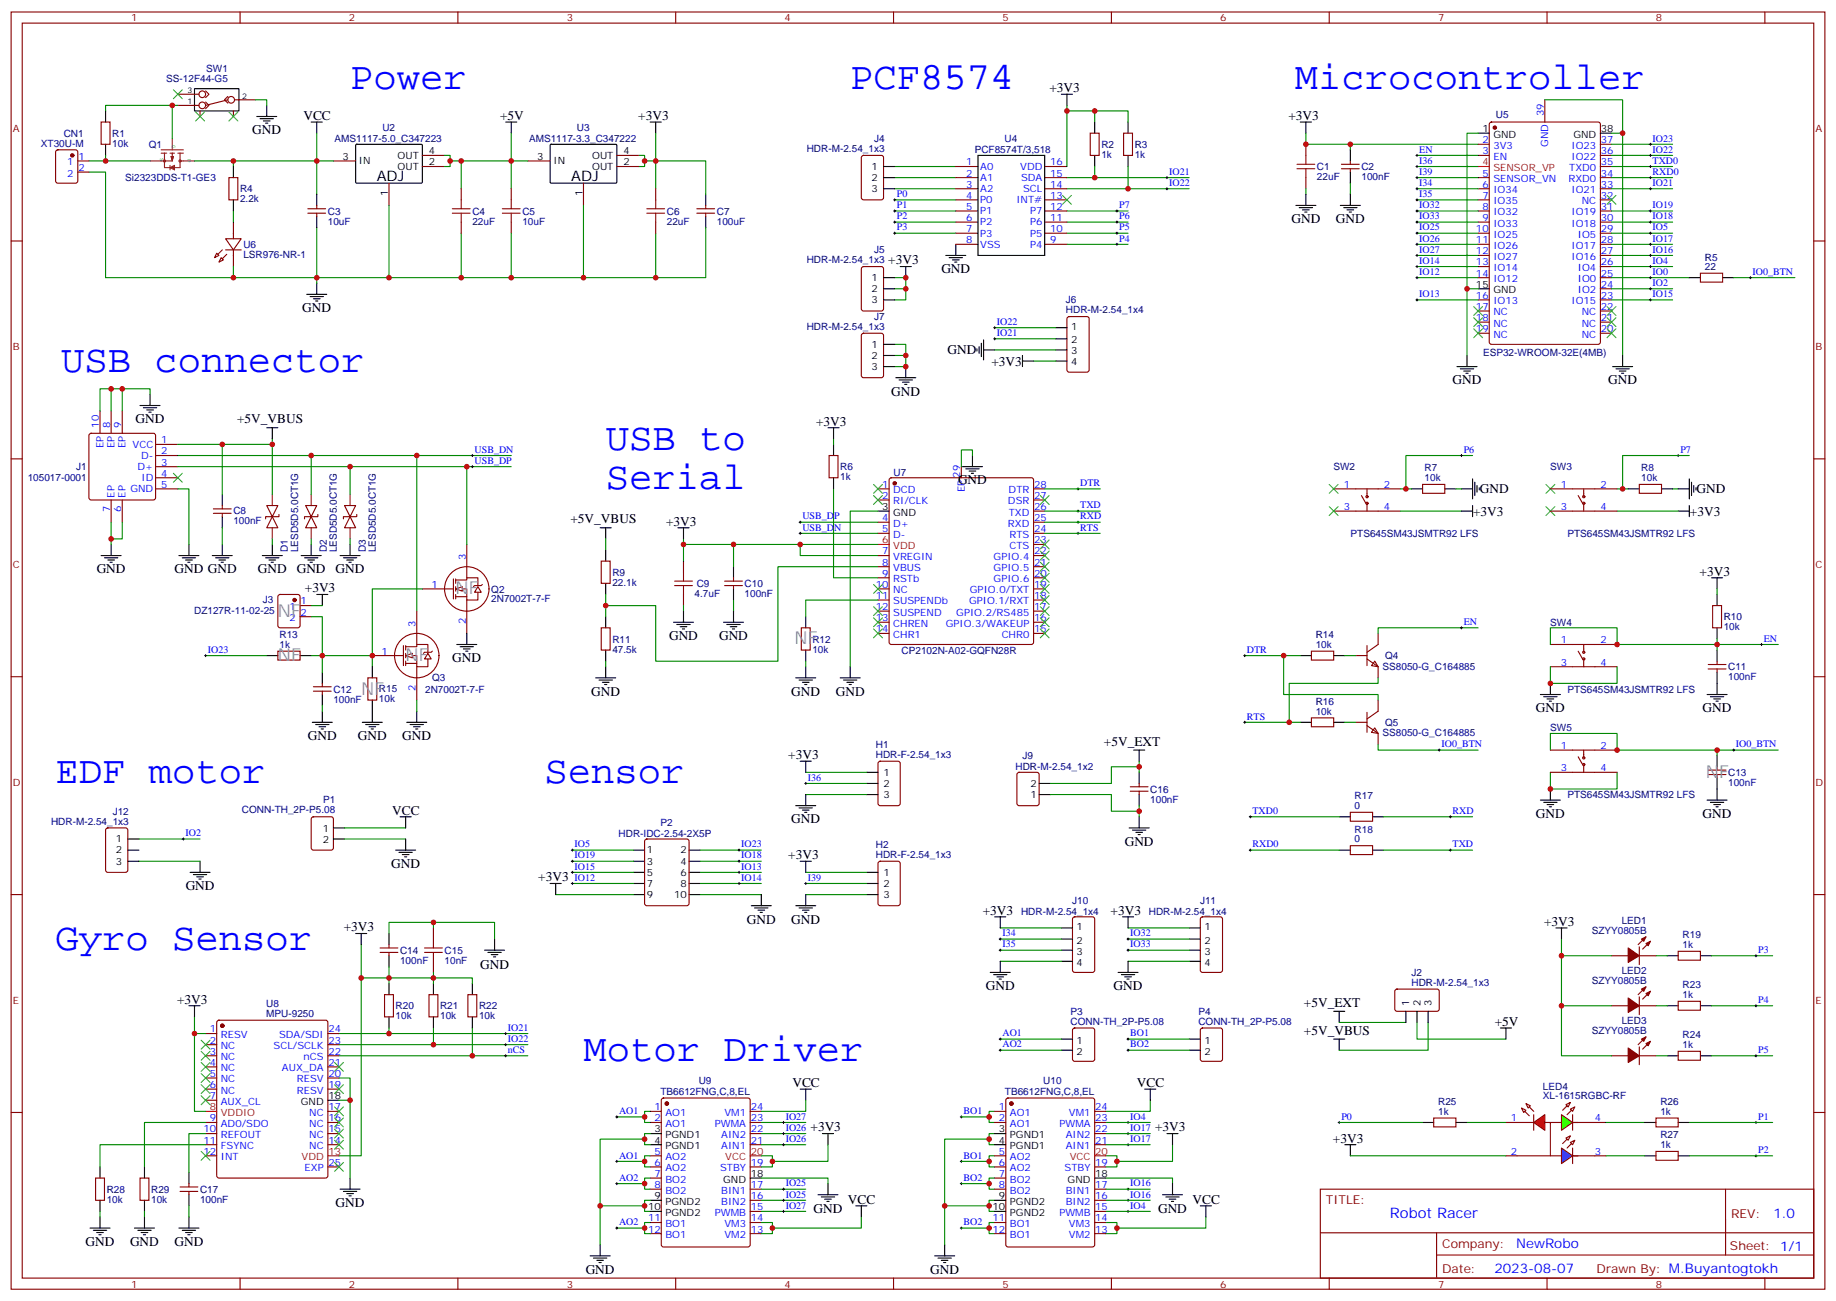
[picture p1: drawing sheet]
<svg xmlns="http://www.w3.org/2000/svg" width="583mm" height="413mm" viewBox="0 0 583 413" stroke-linecap="round" stroke-linejoin="round" font-family="sans-serif">
<defs><g id="words">
<g font-size="12.3" fill="#00f">
<text x="111.1" y="28.2">Power</text>
<text x="269.9" y="28.2">PCF8574</text>
<text x="411" y="28.2">Microcontroller</text>
<text x="19.4" y="118.1">USB connector</text>
<text x="192.3" y="142.8">USB to</text>
<text x="192.3" y="155.2">Serial</text>
<text x="17.6" y="248.6">EDF motor</text>
<text x="172.9" y="248.6">Sensor</text>
<text x="17.6" y="301.6">Gyro Sensor</text>
<text x="185.2" y="336.8">Motor Driver</text>
</g>
<g font-size="5.6" fill="#999">
<text x="144.6" y="188.7">NF</text>
<text x="88.2" y="195.7">NF</text>
<text x="88.2" y="209.8">NF</text>
<text x="128.8" y="209.8">NF</text>
<text x="252.2" y="204.5">NF</text>
<text x="114.7" y="220.4">NF</text>
<text x="541.5" y="246.9">NF</text>
</g>
<g font-size="4.6">
<text x="119.6" y="57.4">ADJ</text>
<text x="181.3" y="57.4">ADJ</text>
</g>
<text font-size="4.6" fill="#00f" x="441.2" y="386.4">Robot Racer</text>
<g font-size="4.2">
<text x="333.1" y="29.2">+3V3</text>
<text x="96.3" y="38">VCC</text>
<text x="158.7" y="38">+5V</text>
<text x="202.6" y="38.1">+3V3</text>
<text x="409" y="38.1">+3V3</text>
<text x="80.1" y="42.6">GND</text>
<text x="409.9" y="70.8">GND</text>
<text x="424" y="70.8">GND</text>
<text x="282" y="83.9">+3V3</text>
<text x="298.8" y="86.7">GND</text>
<text x="96" y="99.1">GND</text>
<text x="300.7" y="112.4">GND</text>
<text x="314.7" y="116">+3V3</text>
<text x="282.9" y="125.5">GND</text>
<text x="461.1" y="122">GND</text>
<text x="510.5" y="122">GND</text>
<text x="43" y="134.3">GND</text>
<text x="75.2" y="134.3">+5V_VBUS</text>
<text x="259" y="135.1">+3V3</text>
<text x="304.1" y="153.7">GND</text>
<text x="469.7" y="156.6">GND</text>
<text x="538.5" y="156.6">GND</text>
<text x="181.1" y="166.1">+5V_VBUS</text>
<text x="211.4" y="166.8">+3V3</text>
<text x="467.6" y="163.6">+3V3</text>
<text x="536.4" y="163.6">+3V3</text>
<text x="30.7" y="182">GND</text>
<text x="55.4" y="182">GND GND</text>
<text x="81.8" y="182">GND</text>
<text x="94.2" y="182">GND</text>
<text x="106.5" y="182">GND</text>
<text x="539.5" y="182.7">+3V3</text>
<text x="96.8" y="188">+3V3</text>
<text x="212.4" y="203.1">GND</text>
<text x="228.2" y="203.1">GND</text>
<text x="143.6" y="210.2">GND</text>
<text x="187.7" y="220.8">GND</text>
<text x="251.2" y="220.8">GND</text>
<text x="265.3" y="220.8">GND</text>
<text x="487.5" y="226.1">GND</text>
<text x="540.5" y="226.1">GND</text>
<text x="97.7" y="234.9">GND</text>
<text x="113.6" y="234.9">GND</text>
<text x="127.7" y="234.9">GND</text>
<text x="350.4" y="236.6">+5V_EXT</text>
<text x="250.2" y="240.9">+3V3</text>
<text x="124.5" y="258.5">VCC</text>
<text x="251.2" y="261.3">GND</text>
<text x="487.5" y="259.6">GND</text>
<text x="540.5" y="259.6">GND</text>
<text x="357" y="268.4">GND</text>
<text x="124.2" y="275.4">GND</text>
<text x="250.2" y="272.7">+3V3</text>
<text x="170.8" y="279.7">+3V3</text>
<text x="58.9" y="282.5">GND</text>
<text x="237.1" y="293.1">GND</text>
<text x="251.2" y="293.1">GND</text>
<text x="312" y="290.3">+3V3</text>
<text x="352.5" y="290.3">+3V3</text>
<text x="490.1" y="293.8">+3V3</text>
<text x="109.1" y="295.6">+3V3</text>
<text x="152.4" y="307.6">GND</text>
<text x="312.9" y="314.3">GND</text>
<text x="353.5" y="314.3">GND</text>
<text x="56.2" y="318.5">+3V3</text>
<text x="413.9" y="319.5">+5V_EXT</text>
<text x="413.9" y="328.4">+5V_VBUS</text>
<text x="474.5" y="325.5">+5V</text>
<text x="251.5" y="344.9">VCC</text>
<text x="360.9" y="344.9">VCC</text>
<text x="257.3" y="359.1">+3V3</text>
<text x="366.6" y="359.1">+3V3</text>
<text x="423.1" y="362.6">+3V3</text>
<text x="106.5" y="383">GND</text>
<text x="269.2" y="382">VCC</text>
<text x="378.5" y="382">VCC</text>
<text x="258.2" y="384.8">GND</text>
<text x="367.6" y="384.8">GND</text>
<text x="27.2" y="395.4">GND</text>
<text x="41.3" y="395.4">GND</text>
<text x="55.4" y="395.4">GND</text>
<text x="185.9" y="404.2">GND</text>
<text x="295.3" y="404.2">GND</text>
</g>
<g font-size="4.2" fill="#00f">
<text x="562.9" y="386.7">1.0</text>
<text x="481.3" y="396.2">NewRobo</text>
<text x="474.4" y="404">2023-08-07</text>
</g>
<g font-size="3.9" fill="#800">
<text x="420.9" y="382">TITLE:</text>
<text x="549.5" y="386.7">REV:</text>
<text x="457.8" y="396.2">Company:</text>
<text x="549.1" y="396.8">Sheet: 1/1</text>
<text x="457.8" y="403.9">Date:</text>
<text x="506.8" y="403.9">Drawn By: M.Buyantogtokh</text>
</g>
<g font-size="3.2" fill="#800">
<text x="41.6" y="6.8">1</text>
<text x="110.8" y="6.8">2</text>
<text x="179.9" y="6.8">3</text>
<text x="249.1" y="6.8">4</text>
<text x="318.2" y="6.8">5</text>
<text x="387.3" y="6.8">6</text>
<text x="456.5" y="6.8">7</text>
<text x="525.6" y="6.8">8</text>
<text x="4.1" y="41.9">A</text>
<text x="576.3" y="41.9">A</text>
<text x="4.1" y="111.1">B</text>
<text x="576.3" y="111.1">B</text>
<text x="4.1" y="180.2">C</text>
<text x="576.3" y="180.2">C</text>
<text x="4.1" y="249.3">D</text>
<text x="576.3" y="249.3">D</text>
<text x="4.1" y="318.5">E</text>
<text x="576.3" y="318.5">E</text>
<text x="41.6" y="408.6">1</text>
<text x="110.8" y="408.6">2</text>
<text x="179.9" y="408.6">3</text>
<text x="249.1" y="408.6">4</text>
<text x="318.2" y="408.6">5</text>
<text x="387.3" y="408.6">6</text>
<text x="456.5" y="408.6">7</text>
<text x="525.6" y="408.6">8</text>
</g>
<g font-size="3.2" fill="#000080">
<text x="65.5" y="22.9">SW1</text>
<text x="52.8" y="26">SS-12F44-G5</text>
<text x="121.4" y="41.6">U2</text>
<text x="183.1" y="41.6">U3</text>
<text x="474.9" y="37.4">U5</text>
<text x="13" y="46.5">XT30U-M</text>
<text x="20.2" y="43.3">CN1</text>
<text x="35.6" y="46.6">10k</text>
<text x="35.6" y="43.4">R1</text>
<text x="47.2" y="46.9">Q1</text>
<text x="106.2" y="45.2">AMS1117-5.0_C347223</text>
<text x="167.9" y="45.2">AMS1117-3.3_C347222</text>
<text x="277.4" y="45">J4</text>
<text x="318.9" y="45.2">U4</text>
<text x="349.6" y="46.9">R2</text>
<text x="360.2" y="46.9">R3</text>
<text x="256.1" y="48.3">HDR-M-2.54_1x3</text>
<text x="309.4" y="48.6">PCF8574T/3,518</text>
<text x="349.6" y="50.1">1k</text>
<text x="360.2" y="50.1">1k</text>
<text x="418" y="53.9">C1</text>
<text x="432.2" y="53.9">C2</text>
<text x="39.8" y="57.5">Si2323DDS-T1-GE3</text>
<text x="418" y="57.1">22uF</text>
<text x="432.2" y="57.1">100nF</text>
<text x="76.2" y="64.3">2.2k</text>
<text x="76.2" y="61">R4</text>
<text x="104.1" y="71.3">10uF</text>
<text x="104.1" y="68.1">C3</text>
<text x="149.9" y="71.3">22uF</text>
<text x="149.9" y="68.1">C4</text>
<text x="165.8" y="71.3">10uF</text>
<text x="165.8" y="68.1">C5</text>
<text x="211.7" y="71.3">22uF</text>
<text x="211.7" y="68.1">C6</text>
<text x="227.5" y="71.3">100uF</text>
<text x="227.5" y="68.1">C7</text>
<text x="77.3" y="81.9">LSR976-NR-1</text>
<text x="77.3" y="78.7">U6</text>
<text x="256.1" y="83.5">HDR-M-2.54_1x3</text>
<text x="277.4" y="80.3">J5</text>
<text x="541.1" y="82.7">R5</text>
<text x="541.1" y="85.7">22</text>
<text x="277.4" y="101.5">J7</text>
<text x="338.3" y="99.4">HDR-M-2.54_1x4</text>
<text x="338.3" y="96.2">J6</text>
<text x="256.1" y="104.7">HDR-M-2.54_1x3</text>
<text x="470.8" y="112.9">ESP32-WROOM-32E(4MB)</text>
<text x="24.2" y="149.3">J1</text>
<text x="266.7" y="149.2">R6</text>
<text x="423.3" y="149.2">SW2</text>
<text x="452.2" y="149.5">R7</text>
<text x="492.1" y="149.2">SW3</text>
<text x="521" y="149.5">R8</text>
<text x="8.8" y="152.6">105017-0001</text>
<text x="266.7" y="152.4">1k</text>
<text x="283.6" y="151">U7</text>
<text x="452.2" y="152.7">10k</text>
<text x="521" y="152.7">10k</text>
<text x="74.1" y="166.4">100nF</text>
<text x="74.1" y="163.3">C8</text>
<text x="428.7" y="170.4">PTS645SM43JSMTR92 LFS</text>
<text x="497.5" y="170.4">PTS645SM43JSMTR92 LFS</text>
<text x="91.4" y="175.3" transform="rotate(-90 91.4 175.3)">D1</text>
<text x="94.6" y="175.3" transform="rotate(-90 94.6 175.3)">LESD5D5.0CT1G</text>
<text x="103.7" y="175.3" transform="rotate(-90 103.7 175.3)">D2</text>
<text x="107" y="175.3" transform="rotate(-90 107 175.3)">LESD5D5.0CT1G</text>
<text x="116.1" y="175.3" transform="rotate(-90 116.1 175.3)">D3</text>
<text x="119.3" y="175.3" transform="rotate(-90 119.3 175.3)">LESD5D5.0CT1G</text>
<text x="194.4" y="185.9">22.1k</text>
<text x="194.4" y="182.8">R9</text>
<text x="83.4" y="191.5">J3</text>
<text x="155.9" y="191">2N7002T-7-F</text>
<text x="155.9" y="188.1">Q2</text>
<text x="220.5" y="189.6">4.7uF</text>
<text x="221.1" y="186.4">C9</text>
<text x="236.4" y="189.5">100nF</text>
<text x="236.4" y="186.3">C10</text>
<text x="61.6" y="195">DZ127R-11-02-25</text>
<text x="547.2" y="196.9">R10</text>
<text x="88.7" y="202.4">R13</text>
<text x="194.4" y="203.9">R11</text>
<text x="257.9" y="203.9">R12</text>
<text x="417.6" y="202.5">R14</text>
<text x="492.1" y="198.6">SW4</text>
<text x="547.2" y="200">10k</text>
<text x="88.7" y="205.6">1k</text>
<text x="194.4" y="207.1">47.5k</text>
<text x="257.9" y="207.1">10k</text>
<text x="286.2" y="207.5">CP2102N-A02-GQFN28R</text>
<text x="417.6" y="205.6">10k</text>
<text x="439.7" y="209.3">Q4</text>
<text x="438.9" y="212.5">SS8050-G_C164885</text>
<text x="548.6" y="216">100nF</text>
<text x="548.6" y="212.7">C11</text>
<text x="105.8" y="219.8">C12</text>
<text x="120.3" y="219.7">R15</text>
<text x="134.9" y="219.8">2N7002T-7-F</text>
<text x="137.2" y="216.3">Q3</text>
<text x="497.5" y="219.8">PTS645SM43JSMTR92 LFS</text>
<text x="105.8" y="223">100nF</text>
<text x="120.3" y="222.9">10k</text>
<text x="417.6" y="226.8">10k</text>
<text x="417.6" y="223.6">R16</text>
<text x="438.9" y="233.7">SS8050-G_C164885</text>
<text x="439.7" y="230.4">Q5</text>
<text x="492.1" y="232.1">SW5</text>
<text x="278" y="237.3">H1</text>
<text x="278" y="240.5">HDR-F-2.54_1x3</text>
<text x="322.3" y="244.5">HDR-M-2.54_1x2</text>
<text x="324.6" y="241">J9</text>
<text x="365.1" y="251.5">C16</text>
<text x="548.6" y="249.5">100nF</text>
<text x="548.6" y="246.2">C13</text>
<text x="102.6" y="254.9">P1</text>
<text x="365.1" y="254.7">100nF</text>
<text x="430" y="256.8">0</text>
<text x="430" y="253.6">R17</text>
<text x="497.5" y="253.3">PTS645SM43JSMTR92 LFS</text>
<text x="16.2" y="261.7">HDR-M-2.54_1x3</text>
<text x="35.8" y="258.5">J12</text>
<text x="76.8" y="258.2">CONN-TH_2P-P5.08</text>
<text x="209.7" y="262">P2</text>
<text x="196.3" y="265.7">HDR-IDC-2.54-2X5P</text>
<text x="278" y="269.1">H2</text>
<text x="430" y="267.3">0</text>
<text x="430" y="264.2">R18</text>
<text x="278" y="272.3">HDR-F-2.54_1x3</text>
<text x="340.4" y="286.8">J10</text>
<text x="380.9" y="286.8">J11</text>
<text x="324.1" y="290.3">HDR-M-2.54_1x4</text>
<text x="364.7" y="290.3">HDR-M-2.54_1x4</text>
<text x="514.8" y="293.3">LED1</text>
<text x="505.3" y="296.3">SZYY0805B</text>
<text x="534.1" y="297.6">R19</text>
<text x="127" y="305.9">100nF</text>
<text x="127" y="302.7">C14</text>
<text x="141.1" y="305.9">10nF</text>
<text x="141.1" y="302.7">C15</text>
<text x="534.1" y="300.8">1k</text>
<text x="448.1" y="309.6">J2</text>
<text x="514.8" y="309.2">LED2</text>
<text x="448.1" y="312.8">HDR-M-2.54_1x3</text>
<text x="505.3" y="312.1">SZYY0805B</text>
<text x="534.1" y="316.7">1k</text>
<text x="534.1" y="313.5">R23</text>
<text x="84.5" y="322.7">MPU-9250</text>
<text x="84.5" y="319.6">U8</text>
<text x="125.6" y="323.5">10k</text>
<text x="125.6" y="320.3">R20</text>
<text x="139.7" y="323.5">10k</text>
<text x="139.7" y="320.3">R21</text>
<text x="152" y="323.5">10k</text>
<text x="152" y="320.3">R22</text>
<text x="339.8" y="322">P3</text>
<text x="380.4" y="322">P4</text>
<text x="339.8" y="325.2">CONN-TH_2P-P5.08</text>
<text x="380.4" y="325.2">CONN-TH_2P-P5.08</text>
<text x="505.3" y="328">SZYY0805B</text>
<text x="514.8" y="325.1">LED3</text>
<text x="534.1" y="329.4">R24</text>
<text x="534.1" y="332.6">1k</text>
<text x="209.6" y="347.5">TB6612FNG,C,8,EL</text>
<text x="221.8" y="344.1">U9</text>
<text x="319" y="347.5">TB6612FNG,C,8,EL</text>
<text x="331.1" y="344.1">U10</text>
<text x="489.7" y="345.9">LED4</text>
<text x="456.5" y="353.8">1k</text>
<text x="456.5" y="350.5">R25</text>
<text x="489.7" y="348.8">XL-1615RGBC-RF</text>
<text x="527.1" y="353.8">1k</text>
<text x="527.1" y="350.5">R26</text>
<text x="527.1" y="364.3">1k</text>
<text x="527.1" y="361.1">R27</text>
<text x="33.9" y="381.8">10k</text>
<text x="33.9" y="378.5">R28</text>
<text x="48" y="381.8">10k</text>
<text x="48" y="378.5">R29</text>
<text x="63.5" y="381.8">100nF</text>
<text x="63.5" y="378.5">C17</text>
</g>
<g font-size="3.2">
<text x="470.5" y="41.9">1</text>
<text x="508.2" y="41.9">38</text>
<text x="474" y="43.7">GND</text>
<text x="499.4" y="43.7">GND</text>
<text x="108.8" y="50.7">3</text>
<text x="113.9" y="52.1">IN</text>
<text x="126.2" y="50.4">OUT</text>
<text x="126.2" y="53.9">OUT</text>
<text x="136.2" y="49">4</text>
<text x="136.2" y="52.5">2</text>
<text x="170.5" y="50.7">3</text>
<text x="175.7" y="52.1">IN</text>
<text x="188" y="50.4">OUT</text>
<text x="188" y="53.9">OUT</text>
<text x="197.9" y="49">4</text>
<text x="197.9" y="52.5">2</text>
<text x="276.7" y="53.9">1</text>
<text x="276.7" y="57.4">2</text>
<text x="123.1" y="62.3" transform="rotate(-90 123.1 62.3)">1</text>
<text x="184.9" y="62.3" transform="rotate(-90 184.9 62.3)">1</text>
<text x="276.7" y="61">3</text>
<text x="276.7" y="89.2">1</text>
<text x="276.7" y="92.7">2</text>
<text x="468.5" y="91.3">15</text>
<text x="474" y="93.1">GND</text>
<text x="276.7" y="96.2">3</text>
<text x="340" y="104.7">1</text>
<text x="276.7" y="110.3">1</text>
<text x="276.7" y="113.9">2</text>
<text x="340" y="108.9">2</text>
<text x="340" y="112.5">3</text>
<text x="276.7" y="117.4">3</text>
<text x="340" y="116">4</text>
<text x="280" y="161.9">3</text>
<text x="283.5" y="163.6">GND</text>
<text x="280.5" y="246.2">1</text>
<text x="280.5" y="249.7">2</text>
<text x="327.1" y="249.7">2</text>
<text x="280.5" y="253.2">3</text>
<text x="327.1" y="253.2">1</text>
<text x="36.8" y="267.3">1</text>
<text x="102.5" y="264.2">1</text>
<text x="102.5" y="267.7">2</text>
<text x="36.8" y="274.4">3</text>
<text x="36.8" y="270.9">2</text>
<text x="205.3" y="270.9">1</text>
<text x="205.3" y="274.4">3</text>
<text x="216" y="270.9">2</text>
<text x="216" y="274.4">4</text>
<text x="205.3" y="277.9">5</text>
<text x="205.3" y="281.4">7</text>
<text x="216" y="277.9">6</text>
<text x="216" y="281.4">8</text>
<text x="280.5" y="277.9">1</text>
<text x="280.5" y="281.4">2</text>
<text x="205.3" y="285">9</text>
<text x="214" y="285">10</text>
<text x="280.5" y="285">3</text>
<text x="341.7" y="295.2">1</text>
<text x="341.7" y="299.4">2</text>
<text x="382.3" y="295.2">1</text>
<text x="382.3" y="299.4">2</text>
<text x="341.7" y="303">3</text>
<text x="382.3" y="303">3</text>
<text x="341.7" y="306.5">4</text>
<text x="382.3" y="306.5">4</text>
<text x="447.3" y="319.2" transform="rotate(-90 447.3 319.2)">1</text>
<text x="450.8" y="319.2" transform="rotate(-90 450.8 319.2)">2</text>
<text x="454.4" y="319.2" transform="rotate(-90 454.4 319.2)">3</text>
<text x="341.7" y="331.2">1</text>
<text x="341.7" y="334.7">2</text>
<text x="382.3" y="331.2">1</text>
<text x="382.3" y="334.7">2</text>
<text x="95.5" y="350.6">GND</text>
<text x="104.2" y="348.8">18</text>
<text x="207.7" y="359.4">3</text>
<text x="317.1" y="359.4">3</text>
<text x="207.7" y="362.9">4</text>
<text x="211.2" y="361.2">PGND1</text>
<text x="211.2" y="364.7">PGND1</text>
<text x="317.1" y="362.9">4</text>
<text x="320.6" y="361.2">PGND1</text>
<text x="320.6" y="364.7">PGND1</text>
<text x="229.5" y="375.3">GND</text>
<text x="238.3" y="373.5">18</text>
<text x="338.9" y="375.3">GND</text>
<text x="347.7" y="373.5">18</text>
<text x="207.7" y="380.6">9</text>
<text x="211.2" y="382.3">PGND2</text>
<text x="317.1" y="380.6">9</text>
<text x="320.6" y="382.3">PGND2</text>
<text x="205.7" y="384.1">10</text>
<text x="211.2" y="385.9">PGND2</text>
<text x="315.1" y="384.1">10</text>
<text x="320.6" y="385.9">PGND2</text>
</g>
<g font-size="3.2" fill="#00f">
<text x="490" y="37" transform="rotate(-90 490 37)">39</text>
<text x="470.5" y="45.4">2</text>
<text x="474" y="47.2">3V3</text>
<text x="491.4" y="46.7" transform="rotate(-90 491.4 46.7)">GND</text>
<text x="498.8" y="47.2">IO23</text>
<text x="508.2" y="45.4">37</text>
<text x="524.6" y="44.9">IO23</text>
<text x="21.4" y="52.5">1</text>
<text x="24.9" y="50.7">1</text>
<text x="306.7" y="52.5">1</text>
<text x="311.1" y="53.9">A0</text>
<text x="323.8" y="53.9">VDD</text>
<text x="333.4" y="52.5">16</text>
<text x="450.5" y="48.4">EN</text>
<text x="450.5" y="52">I36</text>
<text x="470.5" y="49">3</text>
<text x="474" y="50.7">EN</text>
<text x="498.8" y="50.7">IO22</text>
<text x="508.2" y="52.5">35</text>
<text x="508.2" y="49">36</text>
<text x="524.6" y="48.4">IO22</text>
<text x="524.6" y="52">TXD0</text>
<text x="21.4" y="56">2</text>
<text x="24.9" y="54.3">2</text>
<text x="306.7" y="56">2</text>
<text x="306.7" y="59.5">3</text>
<text x="311.1" y="57.4">A1</text>
<text x="324.1" y="57.4">SDA</text>
<text x="333.4" y="59.5">14</text>
<text x="333.4" y="56">15</text>
<text x="371.1" y="55.5">IO21</text>
<text x="371.1" y="59">IO22</text>
<text x="450.5" y="59">I34</text>
<text x="450.5" y="55.5">I39</text>
<text x="470.5" y="56">5</text>
<text x="470.5" y="59.5">6</text>
<text x="474" y="57.8">SENSOR_VN</text>
<text x="497.9" y="57.8">RXD0</text>
<text x="498.1" y="54.3">TXD0</text>
<text x="508.2" y="59.5">33</text>
<text x="508.2" y="56">34</text>
<text x="524.6" y="59">IO21</text>
<text x="524.6" y="55.5">RXD0</text>
<text x="284.7" y="62.5">P0</text>
<text x="306.7" y="63.1">4</text>
<text x="311.1" y="61">A2</text>
<text x="311.1" y="64.5">P0</text>
<text x="322.6" y="64.5">INT#</text>
<text x="324.8" y="61">SCL</text>
<text x="333.4" y="63.1">13</text>
<text x="450.5" y="62.5">I35</text>
<text x="470.5" y="63.1">7</text>
<text x="474" y="61.3">IO34</text>
<text x="474" y="64.8">IO35</text>
<text x="498.8" y="61.3">IO21</text>
<text x="502.1" y="64.8">NC</text>
<text x="508.2" y="63.1">32</text>
<text x="284.7" y="66.1">P1</text>
<text x="284.7" y="69.6">P2</text>
<text x="306.7" y="66.6">5</text>
<text x="306.7" y="70.1">6</text>
<text x="311.1" y="68">P1</text>
<text x="311.1" y="71.5">P2</text>
<text x="327" y="71.5">P6</text>
<text x="327" y="68">P7</text>
<text x="333.4" y="70.1">11</text>
<text x="333.4" y="66.6">12</text>
<text x="355.2" y="69.6">P6</text>
<text x="355.2" y="66.1">P7</text>
<text x="450.5" y="66.1">IO32</text>
<text x="450.5" y="69.6">IO33</text>
<text x="470.5" y="66.6">8</text>
<text x="470.5" y="70.1">9</text>
<text x="474" y="68.4">IO32</text>
<text x="474" y="71.9">IO33</text>
<text x="498.8" y="71.9">IO18</text>
<text x="498.8" y="68.4">IO19</text>
<text x="508.2" y="70.1">30</text>
<text x="508.2" y="66.6">31</text>
<text x="524.6" y="69.6">IO18</text>
<text x="524.6" y="66.1">IO19</text>
<text x="284.7" y="73.1">P3</text>
<text x="306.7" y="73.7">7</text>
<text x="306.7" y="77.2">8</text>
<text x="311.1" y="75.1">P3</text>
<text x="327" y="75.1">P5</text>
<text x="333.4" y="77.2">9</text>
<text x="333.4" y="73.7">10</text>
<text x="355.2" y="76.7">P4</text>
<text x="355.2" y="73.1">P5</text>
<text x="450.5" y="73.1">IO25</text>
<text x="450.5" y="76.7">IO26</text>
<text x="468.5" y="73.7">10</text>
<text x="468.5" y="77.2">11</text>
<text x="474" y="75.4">IO25</text>
<text x="500.8" y="75.4">IO5</text>
<text x="508.2" y="77.2">28</text>
<text x="508.2" y="73.7">29</text>
<text x="524.6" y="76.7">IO17</text>
<text x="524.6" y="73.1">IO5</text>
<text x="311.1" y="78.6">VSS</text>
<text x="327" y="78.6">P4</text>
<text x="450.5" y="83.7">IO14</text>
<text x="450.5" y="80.2">IO27</text>
<text x="468.5" y="80.7">12</text>
<text x="474" y="79">IO26</text>
<text x="474" y="82.5">IO27</text>
<text x="498.8" y="82.5">IO16</text>
<text x="498.8" y="79">IO17</text>
<text x="508.2" y="80.7">27</text>
<text x="524.6" y="80.2">IO16</text>
<text x="524.6" y="83.7">IO4</text>
<text x="450.5" y="87.2">IO12</text>
<text x="468.5" y="84.2">13</text>
<text x="468.5" y="87.8">14</text>
<text x="474" y="86">IO14</text>
<text x="474" y="89.5">IO12</text>
<text x="500.8" y="89.5">IO0</text>
<text x="500.8" y="86">IO4</text>
<text x="508.2" y="87.8">25</text>
<text x="508.2" y="84.2">26</text>
<text x="524.6" y="87.2">IO0</text>
<text x="556.3" y="87.2">IO0_BTN</text>
<text x="450.5" y="94.3">IO13</text>
<text x="468.5" y="94.8">16</text>
<text x="500.8" y="93.1">IO2</text>
<text x="508.2" y="94.8">23</text>
<text x="508.2" y="91.3">24</text>
<text x="524.6" y="94.3">IO15</text>
<text x="524.6" y="90.8">IO2</text>
<text x="468.5" y="98.4">17</text>
<text x="468.5" y="101.9">18</text>
<text x="474" y="96.6">IO13</text>
<text x="474" y="100.1">NC</text>
<text x="498.8" y="96.6">IO15</text>
<text x="502.1" y="100.1">NC</text>
<text x="508.2" y="101.9">21</text>
<text x="508.2" y="98.4">22</text>
<text x="316.4" y="103.1">IO22</text>
<text x="316.4" y="106.6">IO21</text>
<text x="468.5" y="105.4">19</text>
<text x="474" y="103.6">NC</text>
<text x="474" y="107.2">NC</text>
<text x="502.1" y="107.2">NC</text>
<text x="502.1" y="103.6">NC</text>
<text x="508.2" y="105.4">20</text>
<text x="31.4" y="135.7" transform="rotate(-90 31.4 135.7)">10</text>
<text x="34.9" y="135.7" transform="rotate(-90 34.9 135.7)">8</text>
<text x="38.5" y="135.7" transform="rotate(-90 38.5 135.7)">9</text>
<text x="32.8" y="142.1" transform="rotate(-90 32.8 142.1)">EP</text>
<text x="36.3" y="142.1" transform="rotate(-90 36.3 142.1)">EP</text>
<text x="39.9" y="142.1" transform="rotate(-90 39.9 142.1)">EP</text>
<text x="42.1" y="142.1">VCC</text>
<text x="51.2" y="140.7">1</text>
<text x="150.6" y="143.7">USB_DN</text>
<text x="464.6" y="143.7">P6</text>
<text x="533.4" y="143.7">P7</text>
<text x="43.6" y="149.2">D+</text>
<text x="44.8" y="145.6">D-</text>
<text x="51.2" y="144.2">2</text>
<text x="51.2" y="147.7">3</text>
<text x="150.6" y="147.2">USB_DP</text>
<text x="44.9" y="152.7">ID</text>
<text x="51.2" y="151.3">4</text>
<text x="51.2" y="154.8">5</text>
<text x="280" y="154.8">1</text>
<text x="304.8" y="151.6" transform="rotate(-90 304.8 151.6)">29</text>
<text x="328.3" y="154.8">28</text>
<text x="342.9" y="154.3">DTR</text>
<text x="426.6" y="154.8">1</text>
<text x="439.2" y="154.8">2</text>
<text x="495.4" y="154.8">1</text>
<text x="508" y="154.8">2</text>
<text x="36.3" y="158" transform="rotate(-90 36.3 158)">EP</text>
<text x="39.9" y="158" transform="rotate(-90 39.9 158)">EP</text>
<text x="41.4" y="156.2">GND</text>
<text x="280" y="158.3">2</text>
<text x="283.5" y="156.6">DCD</text>
<text x="283.5" y="160.1">RI/CLK</text>
<text x="306.2" y="156.2" transform="rotate(-90 306.2 156.2)">EP</text>
<text x="320" y="160.1">DSR</text>
<text x="320.2" y="156.6">DTR</text>
<text x="328.3" y="161.9">26</text>
<text x="328.3" y="158.3">27</text>
<text x="342.9" y="161.3">TXD</text>
<text x="426.6" y="161.9">3</text>
<text x="439.2" y="161.9">4</text>
<text x="495.4" y="161.9">3</text>
<text x="508" y="161.9">4</text>
<text x="34.9" y="162.5" transform="rotate(-90 34.9 162.5)">7</text>
<text x="38.5" y="162.5" transform="rotate(-90 38.5 162.5)">6</text>
<text x="254.7" y="164.9">USB_DP</text>
<text x="280" y="165.4">4</text>
<text x="283.5" y="167.1">D+</text>
<text x="320" y="167.1">RXD</text>
<text x="320.2" y="163.6">TXD</text>
<text x="328.3" y="165.4">25</text>
<text x="342.9" y="164.9">RXD</text>
<text x="254.7" y="168.4">USB_DN</text>
<text x="280" y="168.9">5</text>
<text x="283.5" y="170.7">D-</text>
<text x="320.4" y="170.7">RTS</text>
<text x="328.3" y="172.4">23</text>
<text x="328.3" y="168.9">24</text>
<text x="342.9" y="168.4">RTS</text>
<text x="147.8" y="177.7" transform="rotate(-90 147.8 177.7)">3</text>
<text x="280" y="176">7</text>
<text x="280" y="179.5">8</text>
<text x="283.5" y="177.7">VREGIN</text>
<text x="315.4" y="177.7">GPIO.4</text>
<text x="320.4" y="174.2">CTS</text>
<text x="328.3" y="179.5">21</text>
<text x="328.3" y="176">22</text>
<text x="280" y="183">9</text>
<text x="283.5" y="181.3">VBUS</text>
<text x="283.5" y="184.8">RSTb</text>
<text x="315.4" y="184.8">GPIO.6</text>
<text x="315.4" y="181.3">GPIO.5</text>
<text x="328.3" y="183">20</text>
<text x="95.4" y="191.8">1</text>
<text x="137" y="186.5">1</text>
<text x="278" y="186.5">10</text>
<text x="278" y="190.1">11</text>
<text x="283.5" y="188.3">NC</text>
<text x="283.5" y="191.8">SUSPENDb</text>
<text x="307.6" y="191.8">GPIO.1/RXT</text>
<text x="307.9" y="188.3">GPIO.0/TXT</text>
<text x="328.3" y="190.1">18</text>
<text x="328.3" y="186.5">19</text>
<text x="91.9" y="193.6">1</text>
<text x="91.9" y="197.1">2</text>
<text x="95.4" y="195.4">2</text>
<text x="278" y="193.6">12</text>
<text x="278" y="197.1">13</text>
<text x="283.5" y="195.4">SUSPEND</text>
<text x="303.5" y="195.4">GPIO.2/RS485</text>
<text x="328.3" y="197.1">16</text>
<text x="328.3" y="193.6">17</text>
<text x="131.9" y="198.9" transform="rotate(-90 131.9 198.9)">3</text>
<text x="147.8" y="198.1" transform="rotate(-90 147.8 198.1)">2</text>
<text x="278" y="200.7">14</text>
<text x="283.5" y="198.9">CHREN</text>
<text x="283.5" y="202.4">CHR1</text>
<text x="300.2" y="198.9">GPIO.3/WAKEUP</text>
<text x="318" y="202.4">CHR0</text>
<text x="328.3" y="200.7">15</text>
<text x="464.6" y="198.4">EN</text>
<text x="559.9" y="203.7">EN</text>
<text x="66" y="207.2">IO23</text>
<text x="121.1" y="207.7">1</text>
<text x="395.8" y="207.2">DTR</text>
<text x="495.4" y="204.2">1</text>
<text x="508" y="204.2">2</text>
<text x="495.4" y="211.2">3</text>
<text x="508" y="211.2">4</text>
<text x="131.9" y="219.3" transform="rotate(-90 131.9 219.3)">2</text>
<text x="395.8" y="228.4">RTS</text>
<text x="457.6" y="237.2">IO0_BTN</text>
<text x="495.4" y="237.7">1</text>
<text x="508" y="237.7">2</text>
<text x="551" y="237.2">IO0_BTN</text>
<text x="495.4" y="244.8">3</text>
<text x="508" y="244.8">4</text>
<text x="256.5" y="247.8">I36</text>
<text x="397.6" y="258.3">TXD0</text>
<text x="461.1" y="258.3">RXD</text>
<text x="58.9" y="265.4">IO2</text>
<text x="182.4" y="268.9">IO5</text>
<text x="235.3" y="268.9">IO23</text>
<text x="397.6" y="268.9">RXD0</text>
<text x="461.1" y="268.9">TXD</text>
<text x="182.4" y="272.5">IO19</text>
<text x="182.4" y="276">IO15</text>
<text x="235.3" y="272.5">IO18</text>
<text x="235.3" y="276">IO13</text>
<text x="182.4" y="279.5">IO12</text>
<text x="235.3" y="279.5">IO14</text>
<text x="256.5" y="279.5">I39</text>
<text x="318.2" y="297.1">I34</text>
<text x="358.8" y="297.1">IO32</text>
<text x="318.2" y="300.7">I35</text>
<text x="358.8" y="300.7">IO33</text>
<text x="558.1" y="302.4">P3</text>
<text x="558.1" y="318.3">P4</text>
<text x="66.6" y="327.7">1</text>
<text x="70.1" y="329.4">RESV</text>
<text x="88.6" y="329.4">SDA/SDI</text>
<text x="104.2" y="327.7">24</text>
<text x="161.2" y="327.1">IO21</text>
<text x="318.2" y="328.9">AO1</text>
<text x="358.8" y="328.9">BO1</text>
<text x="66.6" y="331.2">2</text>
<text x="66.6" y="334.7">3</text>
<text x="70.1" y="333">NC</text>
<text x="86.8" y="333">SCL/SCLK</text>
<text x="104.2" y="334.7">22</text>
<text x="104.2" y="331.2">23</text>
<text x="161.2" y="330.7">IO22</text>
<text x="161.2" y="334.2">nCS</text>
<text x="318.2" y="332.4">AO2</text>
<text x="358.8" y="332.4">BO2</text>
<text x="558.1" y="334.2">P5</text>
<text x="66.6" y="338.2">4</text>
<text x="66.6" y="341.8">5</text>
<text x="70.1" y="336.5">NC</text>
<text x="70.1" y="340">NC</text>
<text x="89.5" y="340">AUX_DA</text>
<text x="96.4" y="336.5">nCS</text>
<text x="104.2" y="341.8">20</text>
<text x="104.2" y="338.2">21</text>
<text x="66.6" y="345.3">6</text>
<text x="70.1" y="343.5">NC</text>
<text x="70.1" y="347.1">NC</text>
<text x="94.2" y="347.1">RESV</text>
<text x="94.2" y="343.5">RESV</text>
<text x="104.2" y="345.3">19</text>
<text x="66.6" y="348.8">7</text>
<text x="70.1" y="350.6">AUX_CL</text>
<text x="104.2" y="352.4">17</text>
<text x="196.5" y="353.6">AO1</text>
<text x="207.7" y="352.4">1</text>
<text x="238.3" y="352.4">24</text>
<text x="305.9" y="353.6">BO1</text>
<text x="317.1" y="352.4">1</text>
<text x="347.7" y="352.4">24</text>
<text x="64.6" y="359.4">10</text>
<text x="66.6" y="355.9">9</text>
<text x="70.1" y="357.6">AD0/SDO</text>
<text x="98.2" y="357.6">NC</text>
<text x="98.2" y="354.1">NC</text>
<text x="104.2" y="359.4">15</text>
<text x="104.2" y="355.9">16</text>
<text x="207.7" y="355.9">2</text>
<text x="211.2" y="354.1">AO1</text>
<text x="211.2" y="357.6">AO1</text>
<text x="226.9" y="357.6">PWMA</text>
<text x="230" y="354.1">VM1</text>
<text x="238.3" y="359.4">22</text>
<text x="238.3" y="355.9">23</text>
<text x="249.4" y="355.4">IO27</text>
<text x="249.4" y="358.9">IO26</text>
<text x="317.1" y="355.9">2</text>
<text x="320.6" y="354.1">AO1</text>
<text x="320.6" y="357.6">AO1</text>
<text x="336.3" y="357.6">PWMA</text>
<text x="339.3" y="354.1">VM1</text>
<text x="347.7" y="359.4">22</text>
<text x="347.7" y="355.9">23</text>
<text x="358.8" y="358.9">IO17</text>
<text x="358.8" y="355.4">IO4</text>
<text x="425.8" y="355.4">P0</text>
<text x="479.5" y="355.9">1</text>
<text x="506.2" y="355.9">4</text>
<text x="558.1" y="355.4">P1</text>
<text x="64.6" y="362.9">11</text>
<text x="70.1" y="361.2">REFOUT</text>
<text x="70.1" y="364.7">FSYNC</text>
<text x="98.2" y="364.7">NC</text>
<text x="98.2" y="361.2">NC</text>
<text x="104.2" y="362.9">14</text>
<text x="228.9" y="364.7">AIN1</text>
<text x="228.9" y="361.2">AIN2</text>
<text x="238.3" y="362.9">21</text>
<text x="249.4" y="362.4">IO26</text>
<text x="338.3" y="364.7">AIN1</text>
<text x="338.3" y="361.2">AIN2</text>
<text x="347.7" y="362.9">21</text>
<text x="358.8" y="362.4">IO17</text>
<text x="558.1" y="365.9">P2</text>
<text x="64.6" y="366.5">12</text>
<text x="70.1" y="368.2">INT</text>
<text x="96.7" y="371.8">EXP</text>
<text x="104.2" y="370">25</text>
<text x="196.5" y="367.7">AO1</text>
<text x="207.7" y="366.5">5</text>
<text x="207.7" y="370">6</text>
<text x="211.2" y="368.2">AO2</text>
<text x="211.2" y="371.8">AO2</text>
<text x="228.6" y="371.8">STBY</text>
<text x="238.3" y="370">19</text>
<text x="305.9" y="367.7">BO1</text>
<text x="317.1" y="366.5">5</text>
<text x="317.1" y="370">6</text>
<text x="320.6" y="368.2">AO2</text>
<text x="320.6" y="371.8">AO2</text>
<text x="337.9" y="371.8">STBY</text>
<text x="347.7" y="370">19</text>
<text x="479.5" y="366.5">2</text>
<text x="506.2" y="366.5">3</text>
<text x="196.5" y="374.8">AO2</text>
<text x="207.7" y="373.5">7</text>
<text x="207.7" y="377">8</text>
<text x="211.2" y="375.3">BO2</text>
<text x="238.3" y="377">17</text>
<text x="249.4" y="376.5">IO25</text>
<text x="305.9" y="374.8">BO2</text>
<text x="317.1" y="373.5">7</text>
<text x="317.1" y="377">8</text>
<text x="320.6" y="375.3">BO2</text>
<text x="347.7" y="377">17</text>
<text x="358.8" y="376.5">IO16</text>
<text x="211.2" y="378.8">BO2</text>
<text x="228.9" y="382.3">BIN2</text>
<text x="228.9" y="378.8">BIN1</text>
<text x="238.3" y="380.6">16</text>
<text x="249.4" y="380">IO25</text>
<text x="249.4" y="383.6">IO27</text>
<text x="320.6" y="378.8">BO2</text>
<text x="338.3" y="382.3">BIN2</text>
<text x="338.3" y="378.8">BIN1</text>
<text x="347.7" y="380.6">16</text>
<text x="358.8" y="383.6">IO4</text>
<text x="358.8" y="380">IO16</text>
<text x="196.5" y="388.9">AO2</text>
<text x="205.7" y="387.6">11</text>
<text x="211.2" y="389.4">BO1</text>
<text x="226.9" y="385.9">PWMB</text>
<text x="230" y="389.4">VM3</text>
<text x="238.3" y="387.6">14</text>
<text x="238.3" y="384.1">15</text>
<text x="305.9" y="388.9">BO2</text>
<text x="315.1" y="387.6">11</text>
<text x="320.6" y="389.4">BO1</text>
<text x="336.3" y="385.9">PWMB</text>
<text x="339.3" y="389.4">VM3</text>
<text x="347.7" y="387.6">14</text>
<text x="347.7" y="384.1">15</text>
<text x="205.7" y="391.2">12</text>
<text x="211.2" y="392.9">BO1</text>
<text x="230" y="392.9">VM2</text>
<text x="238.3" y="391.2">13</text>
<text x="315.1" y="391.2">12</text>
<text x="320.6" y="392.9">BO1</text>
<text x="339.3" y="392.9">VM2</text>
<text x="347.7" y="391.2">13</text>
</g>
<g font-size="3.2" fill="#f00">
<text x="470.5" y="52.5">4</text>
<text x="474" y="54.3">SENSOR_VP</text>
<text x="280" y="172.4">6</text>
<text x="283.5" y="174.2">VDD</text>
<text x="66.6" y="352.4">8</text>
<text x="70.1" y="354.1">VDDIO</text>
<text x="95.7" y="368.2">VDD</text>
<text x="104.2" y="366.5">13</text>
<text x="230.2" y="368.2">VCC</text>
<text x="238.3" y="366.5">20</text>
<text x="339.6" y="368.2">VCC</text>
<text x="347.7" y="366.5">20</text>
</g>
<g font-size="2.5">
<text x="59.5" y="29.6">3</text>
<text x="59.5" y="33.1">1</text>
<text x="76.9" y="31.3">2</text>
</g>
<g font-size="1.4" fill="#238d23">
<text x="54.7" y="46.1" transform="rotate(90 54.7 46.1)">G</text>
<text x="50.8" y="50" transform="rotate(90 50.8 50)">S</text>
<text x="59.6" y="50.6" transform="rotate(90 59.6 50.6)">D</text>
</g>
</g></defs>
<g fill="none" stroke="#870000" stroke-width=".35">
<path d="M3.5 3.8h575.8v405.4h-575.8zM7.1 7.3h568.6v398.3h-568.6zM76.2 3.8v3.5M145.3 3.8v3.5M214.5 3.8v3.5M283.6 3.8v3.5M352.8 3.8v3.5M421.9 3.8v3.5M491.1 3.8v3.5M560.2 3.8v3.5M32.1 38.7h2.8v7.1h-2.8zM56.4 29.9h6.7"/>
<path d="M56.4 33.4h6.7M63.5 35.2v1.8M65.3 28.9l1 1-1 1.1M65.3 32.4l1 1-1 1.1M72.3 30.6l-1 1.1 1 1M72.3 31.7l-7 1.7M74.1 35.2v1.8M74.4 31.7h6.7M473 38.9l.4-.2h33.9l.6 .5 .1 69.4-.5 .6-34.1 .1-.6-.5-.1-69.4zM490.4 31.7v7M105.8 51.1h7.1M123.5 58.1v7.1"/>
<path d="M134.1 49.3h7M134.1 52.8h7M162.3 59.9v3.5M167.6 51.1h7M185.2 58.1v7.1M195.8 49.3h7M195.8 52.8h7M414.5 45.8v3.5M414.5 56.4v3.5M425.8 52.1h5.6M425.8 53.6h5.6M428.6 51.1v1"/>
<path d="M428.6 53.6v1M469.2 45.8h3.5M469.2 49.3h3.5M469.2 56.4h3.5M469.2 59.9h3.5M508 45.8h3.5M508 49.3h3.5M508 56.4h3.5M508 59.9h3.5M508 52.8h3.5M3.5 76.5h3.6M71.6 75.8h5l-2.5 3.5z"/>
<path d="M71.6 79.3h5M74.1 70.5v5.3M74.1 79.3v5.3M162.3 70.5v3.5M469.2 63.4h3.5M469.2 67h3.5M469.2 70.5h3.5M469.2 74h3.5M469.2 77.5h3.5M508 63.4h3.5M508 67h3.5M508 70.5h3.5"/>
<path d="M508 74h3.5M508 77.5h3.5M575.7 76.5h3.6M68.8 80.4l.7 .7-1.4 .7zM70.2 81.8l.7 .7-1.4 .7zM469.2 81.1h3.5M469.2 84.6h3.5M469.2 88.1h3.5M469.2 95.2h3.5M469.2 98.7h3.5M508 81.1h3.5M508 84.6h3.5"/>
<path d="M508 88.1h3.5M508 95.2h3.5M508 98.7h3.5M508 91.7h3.5M469.2 102.2h3.5M469.2 105.8h3.5M508 102.2h3.5M508 105.8h3.5M28.5 137.7l.4-.2h19.8l.5 .2 .2 .5v19.8l-.2 .5-.5 .2h-19.8l-.5-.3-.2-.4v-19.8zM31.7 130.5v7M35.3 130.5v7M38.8 130.5v7"/>
<path d="M3.5 145.6h3.6M35.3 158.7v7M38.8 158.7v7M49.4 155.2h7M49.4 141h7M49.4 144.6h7M49.4 148.1h7M49.4 151.6h7M263.2 144.6h2.8v7h-2.8zM278.7 155.2h3.5M278.7 158.7h3.5M282.5 151.8l.4-.2h44.5l.5 .2 .2 .5v51.5l-.3 .5-.4 .2h-44.5l-.5-.2-.2-.5v-51.5z"/>
<path d="M305.2 148.1v3.5M328.1 155.2h3.5M328.1 158.7h3.5M575.7 145.6h3.6M67.7 161.5h5.7M67.7 162.9h5.7M70.6 160.4v1.1M70.6 162.9v1.1M84.7 160.4h3.5l-1.8 3.6zM86.4 164l1.8 3.5h-3.5zM88.5 163.3v.7h-4.2v.7M97 160.4h3.5l-1.7 3.6z"/>
<path d="M98.8 164l1.7 3.5h-3.5zM100.9 163.3v.7h-4.2v.7M109.4 160.4h3.5l-1.8 3.6zM111.1 164l1.8 3.5h-3.5zM113.2 163.3v.7h-4.2v.7M190.9 178.1h2.8v7h-2.8zM217 178.1v3.5M278.7 165.7h3.5M278.7 169.3h3.5M278.7 176.3h3.5M278.7 179.8h3.5M328.1 165.7h3.5"/>
<path d="M328.1 169.3h3.5M328.1 176.3h3.5M328.1 179.8h3.5M328.1 172.8h3.5M328.1 162.2h3.5M190.9 199.2h2.8v7.1h-2.8zM217 188.7v3.5M230 184.4h5.7M230 185.8h5.7M232.8 183.4v1M232.8 185.8v1.1M254.4 199.2h2.8v7.1h-2.8z"/>
<path d="M278.7 183.4h3.5M278.7 186.9h3.5M278.7 190.4h3.5M278.7 194h3.5M278.7 197.5h3.5M328.1 183.4h3.5M328.1 186.9h3.5M328.1 190.4h3.5M328.1 194h3.5M328.1 197.5h3.5M543.6 192.2h2.9v7h-2.9zM3.5 214.8h3.6"/>
<path d="M278.7 201h3.5M328.1 201h3.5M416.3 206.7h7v2.8h-7zM430.4 208.1h3.5M433.9 209.1l3.5 2.5v3.5M433.9 204.9v6.3M436.4 209.8l1 1.8-2.1-.4zM437.4 201v3.5l-3.5 2.5M492.1 211.6h21.2M492.1 204.5h21.2M500.9 206.7l1.5 2.4M502.7 204.5v2.5"/>
<path d="M502.7 209.1v2.5M542.2 210.9h5.7M542.2 212.3h5.7M545 209.8v1.1M545 212.3v1.1M575.7 214.8h3.6M416.3 227.8h7v2.8h-7zM430.4 229.2h3.5M433.9 230.3l3.5 2.5v3.5M433.9 226.1v6.3M436.4 231l1 1.8-2.1-.4zM437.4 222.2v3.5l-3.5 2.5"/>
<path d="M492.1 238.1h21.2M502.7 238.1v2.4M428.6 257.8h7.1v2.8h-7.1zM492.1 245.1h21.2M500.9 240.2l1.5 2.4M502.7 242.6v2.5M542.2 244.4h5.7M542.2 245.8h5.7M545 243.3v1.1M545 245.8v1.1M428.6 268.4h7.1v2.8h-7.1zM3.5 283.9h3.6"/>
<path d="M123.5 299.8v1M137.6 294.5v3.5M575.7 283.9h3.6M120.6 302.3h5.7M120.6 300.8h5.7M122.1 315.7h2.8v7h-2.8zM123.5 302.3v1M136.2 315.7h2.8v7h-2.8zM137.6 305.1v3.5M148.5 315.7h2.8v7h-2.8zM65.3 328h3.5M65.3 331.5h3.5"/>
<path d="M65.3 335.1h3.5M65.3 338.6h3.5M69 324l.5-.2h33.9l.5 .2 .2 .5v48.7l-.3 .5-.4 .2h-33.9l-.5-.3-.2-.4v-48.7zM104.1 328h3.5M104.1 331.5h3.5M104.1 335.1h3.5M104.1 338.6h3.5M3.5 353.1h3.6M65.3 356.2h3.5M65.3 359.8h3.5M65.3 342.1h3.5M65.3 345.7h3.5"/>
<path d="M65.3 349.2h3.5M104.1 352.7h3.5M104.1 356.2h3.5M104.1 359.8h3.5M104.1 342.1h3.5M104.1 345.7h3.5M206.4 352.7h3.5M206.4 356.2h3.5M210.1 348.7l.5-.2h26.8l.7 .4v46.1l-.4 .7h-27.1l-.6-.4-.1-46.1zM238.1 352.7h3.6M238.1 356.2h3.6M238.1 359.8h3.6"/>
<path d="M483 351.6l1.4 .8-.7 .7zM484.4 350.2l1.4 .7-.7 .7zM485.1 356.2h1.7M486.8 353.8v4.9M490.4 356.2h1.7M575.7 353.1h3.6M30.3 373.9h2.9v7h-2.9zM44.4 373.9h2.9v7h-2.9zM57.1 376.7h5.7M57.1 378.1h5.7M60 375.6v1.1M60 378.1v1.1"/>
<path d="M65.3 366.8h3.5M65.3 363.3h3.5M104.1 370.3h3.5M104.1 363.3h3.5M206.4 366.8h3.5M206.4 370.3h3.5M206.4 373.9h3.5M206.4 377.4h3.5M238.1 370.3h3.6M238.1 377.4h3.6M238.1 363.3h3.6M419.1 377.4h156.6v28.2h-156.6z"/>
<path d="M547.7 377.4v20.9M206.4 388h3.5M206.4 391.5h3.5M238.1 388h3.6M238.1 391.5h3.6M238.1 384.5h3.6M238.1 380.9h3.6M419.1 391.2h156.5M456 398.3h119.6M456 391.2v14.2M76.2 405.6v3.6M145.3 405.6v3.6"/>
<path d="M214.5 405.6v3.6M283.6 405.6v3.6M352.8 405.6v3.6M421.9 405.6v3.6M491.1 405.6v3.6M560.2 405.6v3.6"/>
<circle cx="64.2" cy="29.9" r="1.06"/>
<circle cx="64.2" cy="33.4" r="1.06"/>
<circle cx="73.4" cy="31.7" r="1.06"/>
<circle cx="502.7" cy="207" r=".35"/>
<circle cx="502.7" cy="209.1" r=".35"/>
<circle cx="502.7" cy="242.6" r=".35"/>
<circle cx="502.7" cy="240.5" r=".35"/>
</g>
<g fill="#870000" stroke="#870000" stroke-width=".35">
<path d="M72 80.7l-1.4 1.4z"/>
<path d="M70.6 79.3l-1.5 1.4z"/>
<path d="M484 352.7l1.4 1.4z"/>
<path d="M485.4 351.3l1.4 1.4z"/>
<circle cx="474.5" cy="40.5" r=".53"/>
<circle cx="211.7" cy="350.2" r=".53"/>
<circle cx="284" cy="153.4" r=".53"/>
<circle cx="70.6" cy="325.5" r=".53"/>
</g>
<g fill="none" stroke="#000" stroke-width=".35">
<path d="M33.5 35.2v3.5M61.7 28.2h14.1v7h-14.1zM81.5 37h6.3M82.5 37.7h4.3M83.6 38.4h2.1M84.3 39.1h.7M84.7 33.4v3.6M98.8 38.7h3.5M100.5 38.7v3.6M160.5 38.7h3.5M162.3 38.7v3.6M206.4 38.7h3.5"/>
<path d="M208.1 38.7v3.6M412.7 38.7h3.6M414.5 38.7v3.6M33.5 45.8v3.5M112.9 46l.3-.2h20.7l.2 .3-.1 11.9-.3 .1h-20.6l-.2-.3zM174.7 46l.3-.2h20.6l.2 .3-.1 11.9-.3 .1h-20.6l-.2-.3zM428.6 47.6v3.5M428.6 54.6v3.5M469.2 42.3h3.5M508 42.3h3.5M411.3 65.2h6.4M412.4 65.9h4.2"/>
<path d="M413.5 66.6h2.1M414.2 67.3h.7M414.5 61.7v3.5M425.4 65.2h6.4M426.5 65.9h4.2M427.6 66.6h2.1M428.3 67.3h.7M428.6 61.7v3.5M97.4 93.4h6.3M98.4 94.1h4.3M99.5 94.8h2.1M100.2 95.5h.7"/>
<path d="M100.5 89.9v3.5M469.2 91.7h3.5M462.5 116.3h6.3M463.5 117.1h4.3M464.6 117.8h2.1M465.3 118.5h.7M465.7 112.8v3.5M511.9 116.3h6.3M512.9 117.1h4.3M514 117.8h2.1M514.7 118.5h.7M515.1 112.8v3.5"/>
<path d="M44.4 128.7h6.4M45.5 129.4h4.2M46.6 130.1h2.1M47.3 130.8h.7M47.6 125.2v3.5M84.7 135.7h3.5M86.4 135.7v3.6M262.8 135.7h3.5M264.6 135.7v3.6M70.6 156.9v3.5M264.6 141v3.6M264.6 151.6v3.6"/>
<path d="M305.5 148.1h6.4M306.6 148.8h4.2M307.6 149.5h2.1M308.3 150.2h.7M308.7 144.6v3.5M32.1 176.3h6.4M33.2 177h4.2M34.2 177.7h2.1M34.9 178.4h.7M35.3 172.8v3.5M56.8 176.3h6.3M57.9 177h4.2"/>
<path d="M58.9 177.7h2.1M59.6 178.4h.7M60 172.8v3.5M67.4 176.3h6.3M68.4 177h4.3M69.5 177.7h2.1M70.2 178.4h.7M70.6 164v3.5M70.6 172.8v3.5M83.3 176.3h6.3M84.3 177h4.2M85.4 177.7h2.1"/>
<path d="M86.1 178.4h.7M86.4 172.8v3.5M95.6 176.3h6.4M96.7 177h4.2M97.7 177.7h2.1M98.4 178.4h.7M98.8 172.8v3.5M107.9 176.3h6.4M109 177h4.2M110.1 177.7h2.1M110.8 178.4h.7M111.1 172.8v3.5"/>
<path d="M190.5 167.5h3.5M192.3 167.5v3.5M192.3 174.6v3.5M215.2 167.5h3.5M217 167.5v3.5M232.8 179.8v3.6M278.7 162.2h3.5M192.3 185.1v3.6M192.3 195.7v3.5M213.8 197.5h6.3M214.8 198.2h4.3M215.9 198.9h2.1"/>
<path d="M216.6 199.6h.7M217 194v3.5M229.7 197.5h6.3M230.7 198.2h4.2M231.8 198.9h2.1M232.5 199.6h.7M232.8 186.9v3.5M232.8 194v3.5M255.8 195.7v3.5M543.3 183.4h3.5M545 183.4v3.5M545 188.7v3.5"/>
<path d="M545 199.2v3.6M189.1 215.1h6.3M190.1 215.8h4.3M191.2 216.5h2.1M191.9 217.2h.7M192.3 206.3v3.5M192.3 211.6v3.5M252.6 215.1h6.3M253.6 215.8h4.3M254.7 216.5h2.1M255.4 217.2h.7M255.8 206.3v3.5"/>
<path d="M255.8 211.6v3.5M266.7 215.1h6.3M267.8 215.8h4.2M268.8 216.5h2.1M269.5 217.2h.7M269.9 211.6v3.5M412.7 208.1h3.6M423.3 208.1h3.6M492.1 216.9v3.5M545 206.3v3.5M545 213.4v7M412.7 229.2h3.6"/>
<path d="M423.3 229.2h3.6M488.9 220.4h6.4M490 221.1h4.2M491.1 221.8h2.1M491.8 222.5h.7M541.9 220.4h6.3M542.9 221.1h4.3M544 221.8h2.1M544.7 222.5h.7M545 239.8v3.5M425.1 259.2h3.5M435.7 259.2h3.5"/>
<path d="M488.9 253.9h6.4M490 254.6h4.2M491.1 255.3h2.1M491.8 256h.7M492.1 250.4v3.5M541.9 253.9h6.3M542.9 254.6h4.3M544 255.3h2.1M544.7 256h.7M545 246.9v7M425.1 269.8h3.5M435.7 269.8h3.5"/>
<path d="M112.9 296.3h3.5M114.7 296.3v3.5M123.5 296.3v3.5M157 298v3.6M60 319.2h3.5M61.7 319.2v3.5M123.5 303.3v3.5M123.5 312.1v3.6M137.6 312.1v3.6M149.9 312.1v3.6M153.8 301.6h6.4M154.9 302.3h4.2"/>
<path d="M155.9 303h2.1M156.6 303.7h.7M123.5 322.7v3.5M137.6 322.7v3.5M149.9 322.7v3.5M104.1 349.2h3.5M206.4 359.8h3.5M254 345.7h3.5M255.8 345.7v3.5M261.1 359.8h3.5M262.8 359.8v3.5M31.7 370.3v3.6"/>
<path d="M45.9 370.3v3.6M60 372.1v3.5M60 379.2v3.5M107.9 377.4h6.4M109 378.1h4.2M110.1 378.8h2.1M110.8 379.5h.7M111.1 373.9v3.5M206.4 363.3h3.5M238.1 373.9h3.6M259.6 379.2h6.4M260.7 379.9h4.2"/>
<path d="M262.8 375.6v3.6M28.6 389.7h6.3M29.6 390.5h4.3M30.7 391.2h2.1M31.4 391.9h.7M31.7 380.9v3.6M31.7 386.2v3.5M42.7 389.7h6.3M43.7 390.5h4.3M44.8 391.2h2.1M45.5 391.9h.7M45.9 380.9v3.6"/>
<path d="M45.9 386.2v3.5M56.8 389.7h6.3M57.9 390.5h4.2M58.9 391.2h2.1M59.6 391.9h.7M60 386.2v3.5M187.3 398.6h6.4M188.4 399.3h4.2M189.4 400h2.2M190.5 395v3.6M206.4 380.9h3.5M206.4 384.5h3.5"/>
<path d="M261.8 380.6h2.1M262.5 381.3h.7M271.6 382.7h3.6M273.4 382.7v3.5M190.1 400.7h.8"/>
</g>
<path d="M469.2 52.8h3.5M278.7 172.8h3.5M65.3 352.7h3.5M104.1 366.8h3.5M238.1 366.8h3.6" fill="none" stroke="#f00" stroke-width=".35"/>
<g fill="none" stroke="#8c2424" stroke-width=".35">
<path d="M47.6 51.1h7.1M51.2 48.6h1.7M51.2 47.6h7M52.2 48.6v4.6h4.9v-4.6M54 48.6h1.4M54 53.2l1.4-.7v1.4zM54 52.5v1.4M54.3 49.7l.4 1.4M54.3 49.7h.7M54.3 49.7l.4 1M54.7 44v3.6M54.7 48.6v2.1"/>
<path d="M54.7 53.2l.7 .4M54.7 53.2l.3 .4M55 49.7l-.3 1.4M55 49.7l-.3 1M55 49.7l-.3 .7M55 52.8l-.3 .4M55.4 52.8l-.7 .4M56.4 48.6h1.8M57.1 51.1h4.6M86.4 156.9v3.5M98.8 156.9v3.5M111.1 156.9v3.5"/>
<path d="M86.4 167.5v3.5M98.8 167.5v3.5M111.1 167.5v3.5"/>
<circle cx="52.2" cy="51.1" r=".35"/>
<circle cx="57.2" cy="51.1" r=".35"/>
</g>
<g fill="none" stroke="#a10000" stroke-width=".35">
<path d="M411.7 52.1h5.6M411.7 53.6h5.6M414.5 49.3v2.8M414.5 53.6v2.8M159.5 66.3h5.6M159.5 67.7h5.6M162.3 63.4v2.9M162.3 67.7v2.8M214.1 185.8h5.7M214.1 184.4h5.7M217 181.6v2.8M217 185.8v2.9"/>
<path d="M137.6 298v2.8M134.8 302.3h5.6M134.8 300.8h5.6M137.6 302.3v2.8"/>
</g>
<g fill="none" stroke="#008700" stroke-width=".35">
<path d="M54.7 33.4v10.6M56.4 33.4h-22.9v1.8M81.1 31.7h3.6v1.7M490.4 31.7h24.7v10.6M28.2 54.6h5.3v33.5h40.6M28.2 51.1h19.4M33.5 49.3v1.8M61.7 51.1h12.4M100.5 42.3v8.8h-26.4v1.7M105.8 51.1h-5.3v10.6M141.1 49.3h1.8v3.5h-1.8M142.9 51.1h3.5v8.8"/>
<path d="M162.3 42.3v8.8h-15.9M167.6 51.1h-5.3v8.8M202.8 49.3h1.8v3.5h-1.8M204.6 51.1h3.5v8.8M208.1 42.3v8.8M414.5 42.3v3.5h54.7M414.5 59.9v1.8M428.6 45.8v1.8M428.6 58.1v3.6M449.8 49.3h19.4M449.8 52.8h19.4M449.8 56.4h19.4"/>
<path d="M449.8 59.9h19.4M469.2 42.3h-3.5v70.5M511.5 42.3h3.6v70.5M511.5 59.9h19.4M511.5 56.4h19.4M511.5 52.8h19.4M511.5 49.3h19.4M511.5 45.8h19.4M74.1 67v3.5M100.5 72.2v17.7M123.5 65.2v22.9M146.4 74v14.1"/>
<path d="M162.3 74v14.1M185.2 65.2v22.9M208.1 74v14.1h-134v-3.5M449.8 63.4h19.4M449.8 67h19.4M449.8 70.5h19.4M449.8 74h19.4M449.8 77.5h19.4M511.5 70.5h19.4M511.5 67h19.4M511.5 77.5h19.4M511.5 74h19.4"/>
<path d="M449.8 81.1h19.4M449.8 84.6h19.4M449.8 88.1h19.4M449.8 95.2h19.4M465.7 91.7h3.5M511.5 95.2h19.4M511.5 91.7h19.4M511.5 88.1h24.7M511.5 84.6h19.4M511.5 81.1h19.4M35.3 123.4v7.1M38.8 123.4v7.1"/>
<path d="M47.6 125.2v-1.8h-15.9v7.1M86.4 139.3v1.7M264.6 139.3v1.7M56.4 155.2h3.6v17.6M56.4 144.6h105.9M56.4 148.1h105.9M70.6 141v15.9M98.8 144.6v12.3M111.1 148.1v8.8M264.6 155.2v28.2h14.1M308.7 144.6v-1.8h-3.5v5.3M35.3 165.7v7.1"/>
<path d="M70.6 167.5v5.3M86.4 171v1.8M98.8 171v1.8M111.1 171v1.8M192.3 171v3.6M254 165.7h24.7M254 169.3h24.7M278.7 162.2h-8.8v49.4M278.7 179.8h-31.8v30h-38.8v-17.6h-15.8M192.3 188.7v7M217 192.2v1.8M232.8 190.4v3.6"/>
<path d="M278.7 190.4h-22.9v5.3M469.2 199.2h-31.8v1.8M545 186.9v1.8M192.3 209.8v1.8M255.8 209.8v1.8M395.1 208.1h12.4M412.7 208.1h-5.2v12.3h29.9v1.8M426.9 208.1h3.5M437.4 215.1v1.8h-28.2v12.3h3.5M492.1 204.5v-5.3h21.2v5.3h51.1M492.1 211.6v5.3h21.2v-5.3M545 202.8v3.5"/>
<path d="M395.1 229.2h14.1M426.9 229.2h3.5M437.4 236.3v1.8h31.8M492.1 238.1v-5.3h21.2v5.3h51.1M545 238.1v1.7M396.9 259.2h28.2M439.2 259.2h28.2M492.1 245.1v5.3h21.2v-5.3M396.9 269.8h28.2M439.2 269.8h28.2M114.7 299.8v10.6h35.2v1.7M137.6 294.5v-1.8h-14.1v3.6"/>
<path d="M137.6 292.7h19.4v5.3M114.7 310.4v56.4h-7.1M123.5 306.8v5.3M137.6 308.6v3.5M61.7 322.7v30h3.6M61.7 328h3.6M107.6 328h60M107.6 331.5h60M107.6 335.1h60M123.5 326.2v1.8M137.6 326.2v5.3M149.9 326.2v8.9"/>
<path d="M65.3 356.2h-19.4v14.1M65.3 359.8h-5.3v12.3M107.6 342.1h3.5v7.1h-3.5M111.1 349.2v24.7M195.8 354.5h8.8M206.4 352.7h-1.8v3.5h1.8M206.4 359.8h-1.8v3.5h1.8M241.7 356.2h14.1M241.7 359.8h14.1M255.8 349.2v3.5h-14.1M65.3 363.3h-33.6v7M195.8 368.6h8.8"/>
<path d="M195.8 375.6h8.8M204.6 361.5h-14.1v33.5M206.4 366.8h-1.8v3.5h1.8M206.4 373.9h-1.8v3.5h1.8M241.7 366.8h3.5v3.5h-3.5M241.7 373.9h21.1v1.7M241.7 363.3h14.1M241.7 377.4h14.1M262.8 363.3v5.3h-17.6M31.7 384.5v1.7M45.9 384.5v1.7M60 382.7v3.5"/>
<path d="M190.5 382.7h14.1M195.8 389.7h8.8M206.4 380.9h-1.8v3.6h1.8M206.4 388h-1.8v3.5h1.8M241.7 388h3.5v3.5h-3.5M241.7 380.9h14.1M241.7 384.5h14.1M273.4 386.2v3.5h-28.2"/>
</g>
<g fill="none" stroke="#000" stroke-width=".32">
<path d="M449.4 49.3h.7M449.4 59.9h.7M449.4 52.8h.7M449.4 56.4h.7M449.8 49v.7M449.8 52.5v.7M449.8 56v.7M449.8 59.5v.8M523.5 49.3h.7M523.5 59.9h.7M523.5 45.8h.7M523.5 52.8h.7"/>
<path d="M523.5 56.4h.7M523.9 45.4v.7M523.9 49v.7M523.9 52.5v.7M523.9 56v.7M523.9 59.5v.8M449.4 77.5h.7M449.4 70.5h.7M449.4 67h.7M449.4 74h.7M449.4 63.4h.7M449.8 63.1v.7"/>
<path d="M449.8 66.6v.7M449.8 70.1v.7M449.8 73.7v.7M449.8 77.2v.7M523.5 77.5h.7M523.5 70.5h.7M523.5 67h.7M523.5 74h.7M523.9 66.6v.7M523.9 70.1v.7M523.9 73.7v.7M523.9 77.2v.7"/>
<path d="M449.4 88.1h.7M449.4 95.2h.7M449.4 84.6h.7M449.4 81.1h.7M449.8 80.7v.7M449.8 84.2v.7M449.8 87.8v.7M449.8 94.8v.7M523.5 88.1h.7M523.5 95.2h.7M523.5 84.6h.7M523.5 81.1h.7"/>
<path d="M523.5 91.7h.7M523.9 80.7v.7M523.9 84.2v.7M523.9 87.8v.7M523.9 91.3v.7M523.9 94.8v.7M149.6 148.1h.7M149.6 144.6h.7M149.9 144.2v.7M149.9 147.7v.7M341.8 155.2h.7M342.2 154.8v.7"/>
<path d="M253.6 165.7h.8M253.6 169.3h.8M254 165.4v.7M254 168.9v.7M341.8 165.7h.7M341.8 169.3h.7M341.8 162.2h.7M342.2 161.9v.7M342.2 165.4v.7M342.2 168.9v.7M463.5 199.2h.8M463.9 198.9v.7"/>
<path d="M394.8 208.1h.7M395.1 207.7v.7M558.8 204.5h.7M559.2 204.2v.7M394.8 229.2h.7M395.1 228.9v.7M396.5 259.2h.7M396.9 258.9v.7M460 259.2h.7M460.4 258.9v.7M396.5 269.8h.7M396.9 269.5v.7"/>
<path d="M460 269.8h.7M460.4 269.5v.7M160.2 328h.7M160.2 331.5h.7M160.2 335.1h.7M160.5 327.7v.7M160.5 331.2v.7M160.5 334.7v.7M195.4 354.5h.7M195.8 354.1v.7M248.4 356.2h.7M248.4 359.8h.7"/>
<path d="M248.7 355.9v.7M248.7 359.4v.7M195.4 368.6h.7M195.4 375.6h.7M195.8 368.2v.7M195.8 375.3v.7M248.4 363.3h.7M248.4 377.4h.7M248.7 362.9v.7M248.7 377v.8M195.4 389.7h.7M195.8 389.4v.7"/>
<path d="M248.4 380.9h.7M248.4 384.5h.7M248.7 380.6v.7M248.7 384.1v.7"/>
</g>
<g fill="none" stroke="#3c3" stroke-width=".35">
<path d="M55 28.5l2.9 2.8M57.9 28.5l-2.9 2.8M63.9 330.1l2.8 2.9M63.9 333.7l2.8 2.8M63.9 337.2l2.8 2.8M66.7 330.1l-2.8 2.9M66.7 333.7l-2.8 2.8M66.7 337.2l-2.8 2.8M63.9 340.7l2.8 2.8M63.9 344.2l2.8 2.9M66.7 340.7l-2.8 2.8M66.7 344.2l-2.8 2.9"/>
<path d="M106.2 344.2l2.8 2.9M106.2 351.3l2.8 2.8M106.2 354.8l2.8 2.8M106.2 358.4l2.8 2.8M109 344.2l-2.8 2.9M109 351.3l-2.8 2.8M109 354.8l-2.8 2.8M109 358.4l-2.8 2.8M106.2 361.9l2.8 2.8M106.2 368.9l2.8 2.9M109 361.9l-2.8 2.8M109 368.9l-2.8 2.9"/>
</g>
<path d="M486.8 356.2l3.6-2.4v4.9z" fill="#f00" stroke="#870000" stroke-width=".35"/>
<path d="M492.1 356.2h3.6M499.2 356.2h1.7M499.2 353.8v4.9" fill="none" stroke="#870000" stroke-width=".35"/>
<path d="M495.7 353.8l3.5 2.4-3.5 2.5z" fill="#3f0" stroke="#870000" stroke-width=".35"/>
<path d="M497.1 350.6l1.4-.7-.7 1.4zM498.5 352l1.4-.7-.7 1.4zM497.1 361.2l1.4-.7-.7 1.4zM498.5 362.6l1.4-.7-.7 1.4z" fill="none" stroke="#870000" stroke-width=".35"/>
<g fill="#870000" stroke="#870000" stroke-width=".35">
<path d="M496 352.4l1.4-1.5z"/>
<path d="M497.4 353.8l1.4-1.4z"/>
<path d="M497.4 364.3l1.4-1.4z"/>
<path d="M496 362.9l1.4-1.4z"/>
</g>
<path d="M495.7 364.3l3.5 2.5-3.5 2.5z" fill="#06f" stroke="#870000" stroke-width=".35"/>
<g fill="none" stroke="#870000" stroke-width=".35">
<path d="M72.7 56.4h2.8v7h-2.8zM146.4 59.9v3.5M208.1 59.9v3.5M273.6 49.5l.5-.2h5.7l.6 .4 .1 13-.5 .7h-5.9l-.6-.4-.1-13zM303.4 52.8h7M303.4 56.4h7M303.4 59.9h7M331.6 52.8h7.1M331.6 56.4h7.1M331.6 59.9h7.1M346.1 42.3h2.8v7h-2.8zM356.7 42.3h2.8v7h-2.8z"/>
<path d="M97.7 66.3h5.7M97.7 67.7h5.7M100.5 65.2v1.1M100.5 67.7v1M146.4 70.5v3.5M208.1 70.5v3.5M221.2 66.3h5.6M221.2 67.7h5.6M224 65.2v1.1M224 67.7v1M303.4 63.4h7M303.4 67h7"/>
<path d="M303.4 70.5h7M303.4 74h7M303.4 77.5h7M331.6 63.4h7.1M331.6 67h7.1M331.6 70.5h7.1M331.6 74h7.1M331.6 77.5h7.1M273.6 84.8l.5-.2h5.7l.6 .4 .1 13-.5 .7h-5.9l-.6-.5-.1-12.9zM539.8 86.7h7v2.8h-7zM273.6 106l.5-.2h5.7l.6 .4 .1 13-.5 .6-5.9 .1-.6-.5-.1-12.9zM338.9 100.7l.5-.2h5.6l.7 .4v16.5l-.4 .7h-5.9l-.7-.5v-16.4z"/>
<path d="M423.3 155.2h21.2M432.2 157.3l1.4 2.4M433.9 155.2v2.4M433.9 159.7v2.5M451.6 153.7h7v2.9h-7zM492.1 155.2h21.2M500.9 157.3l1.5 2.4M502.7 155.2v2.4M502.7 159.7v2.5M520.3 153.7h7.1v2.9h-7.1zM148.2 172.8v10.6M423.3 162.2h21.2"/>
<path d="M492.1 162.2h21.2M134.1 186.9h9.8M143.9 183.7v6.4M144.6 184.1h3.6v-.7h3.5v2.4M144.6 186.9h3.6v3.5h3.5v-2.4M144.6 189.4h3.6M144.6 183.7v1.4M144.6 186.2v1.4M144.6 188.7v1.4M148.2 190.4v10.6M99 259.4l.5-.2h5.6l.7 .5v9.4l-.4 .6-5.9 .1-.7-.5v-9.4zM278.9 241.8l.5-.2h5.6l.7 .4 .1 13-.5 .6-5.9 .1-.7-.5v-12.9z"/>
<path d="M204.8 266.5l.5-.2h12.7l.7 .4v20l-.4 .7h-13l-.6-.4-.1-20zM278.9 273.5l.5-.2h5.6l.7 .5 .1 12.9-.5 .7h-5.9l-.7-.4v-13zM340.7 291.2l.4-.2h5.7l.6 .4 .1 16.5-.5 .7h-5.9l-.6-.5-.1-16.4zM381.2 291.2l.5-.2h5.6l.7 .4 .1 16.5-.5 .7h-5.9l-.6-.5-.1-16.4zM522.5 297.3l-2.5 2.5M523.9 298.7l-2.5 2.5M511.5 303.3h5.3M511.5 319.2h5.3M520.3 303.3h5.3M520.3 300.5v5.6M520.3 316.4v5.6M520.3 319.2h5.3"/>
<path d="M522.5 313.2l-2.5 2.5M523.9 314.6l-2.5 2.5M532.7 301.9h7.1v2.8h-7.1zM532.7 317.8h7.1v2.8h-7.1zM340.7 326.5l.4-.3h5.7l.6 .5 .1 9.4-.5 .7h-5.9l-.6-.4-.1-9.4zM381.2 326.5l.5-.3h5.6l.7 .5 .1 9.4-.5 .7h-5.9l-.6-.4-.1-9.4zM511.5 335.1h5.3M520.3 332.2v5.7M520.3 335.1h5.3M522.5 329.1l-2.5 2.4M523.9 330.5l-2.5 2.5M532.7 333.7h7.1v2.8h-7.1z"/>
<path d="M455.1 354.8h7v2.8h-7zM478 356.2h7.1M492.1 356.2v10.6h3.6M499.2 356.2h10.6M525.6 354.8h7.1v2.8h-7.1zM478 366.8h14.1M499.2 364.3v5M499.2 366.8h10.6M525.6 365.4h7.1v2.8h-7.1z"/>
<circle cx="433.9" cy="159.7" r=".35"/>
<circle cx="433.9" cy="157.6" r=".35"/>
<circle cx="502.7" cy="157.6" r=".35"/>
<circle cx="502.7" cy="159.7" r=".35"/>
<circle cx="148.2" cy="186.9" r="7.1"/>
</g>
<g fill="none" stroke="#000" stroke-width=".35">
<path d="M347.5 38.7v3.6M358.1 38.7v3.6M74.1 52.8v3.6M280.5 59.9h3.5M280.5 52.8h3.5M280.5 56.4h3.5M310.4 49.3h21.2v31.8h-21.2zM347.5 49.3v3.5M358.1 49.3v3.5M74.1 63.4v3.6M100.5 61.7v3.5M100.5 68.7v3.5"/>
<path d="M224 61.7v3.5M224 68.7v3.5M303.4 77.5v3.6M280.5 95.2h3.5M280.5 88.1h3.5M280.5 91.7h3.5M285.8 84.6h3.5M287.5 84.6v3.5M300.2 81.1h6.4M301.3 81.8h4.2M302.3 82.5h2.1M303 83.2h.7"/>
<path d="M536.2 88.1h3.6M546.8 88.1h3.5M280.5 116.3h3.5M280.5 109.3h3.5M280.5 112.8h3.5M284.3 119.9h6.4M287.5 116.3v3.6M310.1 110.7v.7M310.8 110v2.1M311.5 108.9v4.3M312.2 111.1h3.5M312.2 107.9v6.3"/>
<path d="M324.6 114.6h3.5M324.6 112.8v3.5M335.1 104h3.6M335.1 107.5h3.6M335.1 111.1h3.6M335.1 114.6h3.6M285.4 120.6h4.2M286.5 121.3h2.1M287.2 122h.7M448 155.2h3.6M458.6 155.2h3.5M463.9 155.2h3.5"/>
<path d="M467.4 152v6.3M468.1 153v4.3M468.8 154.1v2.1M469.5 154.8v.7M516.8 155.2h3.5M527.4 155.2h3.5M532.7 155.2h3.5M536.2 152v6.3M536.9 153v4.3M537.6 154.1v2.1M538.3 154.8v.7M463.9 162.2h3.5"/>
<path d="M467.4 160.4v3.6M532.7 162.2h3.5M536.2 160.4v3.6M127 259.2h3.5M128.8 259.2v3.5M252.6 255.7h6.3M253.6 256.4h4.3M254 241.6h3.5M254.7 257.1h2.1M255.4 257.8h.7M255.8 241.6v3.5M255.8 252.2v3.5"/>
<path d="M275.2 252.2h3.5M275.2 245.1h3.5M275.2 248.6h3.5M60.3 276.9h6.4M61.4 277.6h4.2M62.4 278.3h2.2M63.1 279h.8M63.5 273.3v3.6M105.8 262.7h3.6M105.8 266.3h3.6M125.6 269.8h6.3M126.6 270.5h4.3"/>
<path d="M127.7 271.2h2.1M128.4 271.9h.7M128.8 266.3v3.5M201.1 269.8h3.5M201.1 273.3h3.5M201.1 276.9h3.5M218.7 269.8h3.5M218.7 273.3h3.5M218.7 276.9h3.5M254 273.3h3.5M255.8 273.3v3.6M275.2 276.9h3.5"/>
<path d="M174.6 280.4h3.6M176.4 280.4v3.5M201.1 280.4h3.5M201.1 283.9h3.5M218.7 280.4h3.5M218.7 283.9h3.5M238.5 287.4h6.3M239.5 288.1h4.3M240.6 288.9h2.1M241.3 289.6h.7M241.7 283.9v3.5M252.6 287.4h6.3"/>
<path d="M253.6 288.1h4.3M254.7 288.9h2.1M255.4 289.6h.7M255.8 283.9v3.5M275.2 280.4h3.5M275.2 283.9h3.5M315.7 291h3.6M317.5 291v3.5M336.9 294.5h3.5M336.9 298h3.5M356.3 291h3.5M358.1 291v3.5"/>
<path d="M377.5 294.5h3.5M377.5 298h3.5M493.9 294.5h3.5M495.7 294.5v3.5M314.3 308.6h6.4M315.4 309.3h4.2M316.4 310h2.2M317.1 310.7h.8M317.5 305.1v3.5M336.9 301.6h3.5M336.9 305.1h3.5M354.9 308.6h6.3"/>
<path d="M356 309.3h4.2M357 310h2.1M357.7 310.7h.7M358.1 305.1v3.5M377.5 301.6h3.5M377.5 305.1h3.5M529.2 303.3h3.5M529.2 319.2h3.5M539.8 303.3h3.5M539.8 319.2h3.5M336.9 329.8h3.5M336.9 333.3h3.5"/>
<path d="M377.5 329.8h3.5M377.5 333.3h3.5M423.3 329.8h3.6M423.3 321h3.6M425.1 321v3.5M425.1 329.8v3.5M476.2 326.2h3.6M478 326.2v3.6M529.2 335.1h3.5M539.8 335.1h3.5M451.6 356.2h3.5M462.1 356.2h3.6"/>
<path d="M522.1 356.2h3.5M532.7 356.2h3.5M426.9 363.3h3.5M428.6 363.3v3.5M522.1 366.8h3.5M532.7 366.8h3.5"/>
</g>
<g fill="none" stroke="#008700" stroke-width=".35">
<path d="M338.7 35.2h19.4v3.5M338.7 33.4v19.4M347.5 35.2v3.5M208.1 51.1h15.9v10.6M284 56.4h19.4M284 52.8h19.4M284 59.9h19.4M338.7 56.4h38.8M338.7 59.9h38.8M347.5 52.8v3.6M358.1 52.8v7.1M224 72.2v15.9h-15.9"/>
<path d="M284 74h19.4M284 70.5h19.4M284 67h19.4M284 63.4h19.4M338.7 77.5h19.4M338.7 74h19.4M338.7 70.5h19.4M338.7 67h19.4M284 88.1h3.5v7.1h-3.5M284 91.7h3.5M550.3 88.1h19.4M284 109.3h3.5v7h-3.5"/>
<path d="M284 112.8h3.5M315.7 104h19.4M315.7 107.5h19.4M315.7 111.1h19.4M328.1 114.6h7M56.4 141h30v15.9M444.5 155.2h3.5M462.1 155.2h1.8M467.4 144.6h-21.1v10.6M513.3 155.2h3.5M530.9 155.2h1.8M536.2 144.6h-21.1v10.6"/>
<path d="M38.8 165.7v5.3h-3.5M444.5 162.2h19.4M513.3 162.2h19.4M255.8 245.1h19.4M255.8 248.6h19.4M255.8 252.2h19.4M44.1 273.3h19.4M44.1 266.3h19.4M109.4 262.7h19.4M109.4 266.3h19.4M181.7 273.3h19.4M181.7 276.9h19.4"/>
<path d="M181.7 269.8h19.4M222.2 269.8h19.5M222.2 273.3h19.5M222.2 276.9h19.5M255.8 276.9h19.4M176.4 283.9h24.7M181.7 280.4h19.4M222.2 280.4h19.5M222.2 283.9h19.5M255.8 280.4h19.4M255.8 283.9h19.4M317.5 294.5h19.4"/>
<path d="M317.5 298h19.4M358.1 294.5h19.4M358.1 298h19.4M495.7 298v5.3M317.5 301.6h19.4M317.5 305.1h19.4M358.1 301.6h19.4M358.1 305.1h19.4M495.7 319.2v15.9h15.8M511.5 303.3h-15.8v15.9h15.8M525.6 303.3h3.6M525.6 319.2h3.6"/>
<path d="M543.3 303.3h19.4M543.3 319.2h19.4M317.5 329.8h19.4M317.5 333.3h19.4M358.1 329.8h19.4M358.1 333.3h19.4M425.1 324.5h21.2M449.8 324.5v5.3h28.2M453.3 324.5v8.8h-28.2M525.6 335.1h3.6M543.3 335.1h19.4M425.1 356.2h26.5"/>
<path d="M465.7 356.2h12.3M509.8 356.2h12.3M536.2 356.2h26.5M428.6 366.8h49.4M509.8 366.8h12.3M536.2 366.8h26.5"/>
</g>
<g fill="none" stroke="#000" stroke-width=".32">
<path d="M370.1 56.4h.7M370.1 59.9h.7M370.4 56v.7M370.4 59.5v.8M283.6 63.4h.7M283.6 67h.7M283.6 70.5h.7M283.6 74h.7M284 63.1v.7M284 66.6v.7M284 70.1v.7M284 73.7v.7"/>
<path d="M354.2 67h.7M354.2 70.5h.7M354.2 74h.7M354.2 77.5h.7M354.5 66.6v.7M354.5 70.1v.7M354.5 73.7v.7M354.5 77.2v.7M555.3 88.1h.7M555.6 87.8v.7M315.4 104h.7M315.4 107.5h.7"/>
<path d="M315.7 103.6v.8M315.7 107.2v.7M463.5 144.6h.8M463.9 144.2v.7M532.3 144.6h.7M532.7 144.2v.7M456.5 238.1h.7M456.8 237.7v.7M550 238.1h.7M550.3 237.7v.7M255.4 248.6h.7M255.8 248.3v.7"/>
<path d="M57.9 266.3h.7M58.2 265.9v.7M181.3 273.3h.7M181.3 276.9h.7M181.3 269.8h.7M181.7 269.5v.7M181.7 273v.7M181.7 276.5v.7M234.2 273.3h.7M234.2 276.9h.7M234.2 269.8h.7M234.6 269.5v.7"/>
<path d="M234.6 273v.7M234.6 276.5v.7M181.3 280.4h.7M181.7 280v.7M234.2 280.4h.7M234.6 280v.7M255.4 280.4h.7M255.8 280v.7M317.1 298h.8M317.5 297.7v.7M357.7 298h.7M358.1 297.7v.7"/>
<path d="M317.1 301.6h.8M317.5 301.2v.7M357.7 301.6h.7M358.1 301.2v.7M557 303.3h.7M557 319.2h.7M557.4 303v.7M557.4 318.8v.7M317.1 329.8h.8M317.1 333.3h.8M317.5 329.4v.7M317.5 333v.7"/>
<path d="M357.7 329.8h.7M357.7 333.3h.7M358.1 329.4v.7M358.1 333v.7M557 335.1h.7M557.4 334.7v.7M424.7 356.2h.7M425.1 355.9v.7M557 356.2h.7M557.4 355.9v.7M557 366.8h.7M557.4 366.5v.7"/>
</g>
<g fill="#870000" stroke="#870000" stroke-width=".35">
<path d="M522.5 299.4l1.4-.7-.7 1.4z"/>
<path d="M521.1 298l1.4-.7-.7 1.4z"/>
<path d="M516.8 300.8l3.5 2.5-3.5 2.1z"/>
<path d="M522.5 315.3l1.4-.7-.7 1.4z"/>
<path d="M521.1 313.9l1.4-.7-.7 1.4z"/>
<path d="M516.8 316.7l3.5 2.5-3.5 2.1z"/>
<path d="M522.5 331.2l1.4-.7-.7 1.4z"/>
<path d="M521.1 329.8l1.4-.7-.7 1.4z"/>
<path d="M516.8 332.6l3.5 2.5-3.5 2.1z"/>
</g>
<path d="M143.6 66.3h5.6M143.6 67.7h5.6M146.4 63.4v2.9M146.4 67.7v2.8M205.3 66.3h5.7M205.3 67.7h5.7M208.1 63.4v2.9M208.1 67.7v2.8" fill="none" stroke="#a10000" stroke-width=".35"/>
<path d="M421.9 153.7l2.8 2.9M424.7 153.7l-2.8 2.9M490.7 153.7l2.8 2.9M493.5 153.7l-2.8 2.9M421.9 160.8l2.8 2.8M424.7 160.8l-2.8 2.8M490.7 160.8l2.8 2.8M493.5 160.8l-2.8 2.8" fill="none" stroke="#3c3" stroke-width=".35"/>
<g fill="#fff" stroke="#870000" stroke-width=".35">
<path d="M144.6 186.9l2.2-.7v1.4z"/>
<path d="M151.7 186.2l1.1 1.8h-2.2z"/>
</g>
<g fill="none" stroke="#870000" stroke-width=".35">
<path d="M132.3 194v10.5M153.1 185.5l-.3 .3h-2.2l-.3 .4M118.2 208.1h9.9M128.1 204.9v6.3M128.8 205.2h3.5v-.7h3.5v2.5M128.8 208.1h3.5v3.5h3.5v-2.5M128.8 210.5h3.5M128.8 204.9v1.4M128.8 207.4v1.4M128.8 209.8v1.4M132.3 211.6v10.6"/>
<circle cx="132.3" cy="208.1" r="7.1"/>
</g>
<g fill="#fff" stroke="#870000" stroke-width=".35">
<path d="M128.8 208.1l2.1-.7v1.4z"/>
<path d="M135.8 207.4l1.1 1.7h-2.1z"/>
</g>
<g fill="none" stroke="#870000" stroke-width=".35">
<path d="M17.9 47.8l.4-.2h5.7l.6 .4 .1 9.4-.5 .7h-5.9l-.6-.4-.1-9.4zM24.7 51.1h3.5M24.7 54.6h3.5M88.4 188.9l.5-.2h5.6l.7 .4v9.4l-.4 .7h-5.9l-.7-.4v-9.4zM95.2 192.2h3.6M95.2 195.7h3.6M88.2 206.7h7v2.8h-7zM99.5 217.9h5.6M99.5 219.4h5.6M102.3 216.9v1M102.3 219.4v1M116.8 215.1h2.8v7.1h-2.8z"/>
<path d="M137.2 206.7l-.3 .3h-2.1l-.4 .4M323 245.3l.5-.2h5.6l.7 .4v9.5l-.4 .6-5.9 .1-.7-.5v-9.4zM358.8 251.1h5.6M358.8 249.7h5.6M361.6 248.6v1.1M361.6 251.1v1.1M33.7 263l.5-.3h5.7l.6 .5 .1 13-.5 .6-5.9 .1-.6-.5-.1-12.9zM443 314.1l.4-.2 13 .1 .4 .6v5.9l-.7 .5-12.9-.1-.5-.6v-5.7zM315.7 352.7h3.6M315.7 356.2h3.6M319.5 348.7l.5-.2h26.8l.6 .4 .1 46.1-.5 .7h-27l-.7-.4v-46.1zM347.5 352.7h3.5"/>
<path d="M347.5 356.2h3.5M347.5 359.8h3.5M315.7 366.8h3.6M315.7 370.3h3.6M315.7 373.9h3.6M315.7 377.4h3.6M347.5 370.3h3.5M347.5 377.4h3.5M347.5 363.3h3.5M315.7 388h3.6M315.7 391.5h3.6M347.5 388h3.5"/>
<path d="M347.5 391.5h3.5M347.5 384.5h3.5M347.5 380.9h3.5"/>
</g>
<g fill="none" stroke="#008700" stroke-width=".35">
<path d="M132.3 144.6v49.4M148.2 148.1v24.7M331.6 155.2h17.6M217 171v1.8M232.8 172.8v7M254 172.8v3.5h24.7M278.7 172.8h-61.7v5.3M331.6 162.2h17.6M331.6 165.7h17.6M331.6 169.3h17.6M98.8 195.7h3.5v12.4h-3.5M98.8 192.2h3.5"/>
<path d="M134.1 186.9h-15.9v24.7M65.3 208.1h19.4M118.2 208.1h-15.9v5.3M102.3 223.9v1.8M132.3 222.2v3.5M333.4 252.2h19.4v5.3h8.8v-1.8M361.6 241.6v1.7h-8.8v5.3h-19.4M361.6 243.3v1.8M361.6 257.5v1.7M305.2 354.5h8.8M315.7 359.8h-1.7v3.5h1.7M315.7 352.7h-1.7v3.5h1.7"/>
<path d="M351 359.8h14.1M351 356.2h14.1M365.1 349.2v3.5h-14.1M305.2 375.6h8.8M305.2 368.6h8.8M314 361.5h-14.1v33.5M315.7 373.9h-1.7v3.5h1.7M315.7 366.8h-1.7v3.5h1.7M351 373.9h21.2v1.7M351 366.8h3.5v3.5h-3.5M351 377.4h14.1M351 363.3h14.1"/>
<path d="M372.2 363.3v5.3h-17.7M299.9 382.7h14.1M305.2 389.7h8.8M315.7 388h-1.7v3.5h1.7M315.7 380.9h-1.7v3.6h1.7M351 388h3.5v3.5h-3.5M351 384.5h14.1M351 380.9h14.1M382.8 386.2v3.5h-28.3"/>
</g>
<g fill="none" stroke="#000" stroke-width=".35">
<path d="M336.9 29.9h3.5M338.7 29.9v3.5M100.5 188.7h3.6M102.3 188.7v3.5M84.7 208.1h3.5M95.2 208.1h3.6M102.3 213.4v3.5M118.2 211.6v3.5M145 204.5h6.3M146 205.2h4.3M147.1 206h2.1M147.8 206.7h.7"/>
<path d="M148.2 201v3.5M99.1 229.2h6.4M100.2 229.9h4.2M101.2 230.6h2.2M102 231.4h.7M102.3 220.4v3.5M102.3 225.7v3.5M115 229.2h6.4M116.1 229.9h4.2M117.1 230.6h2.1M117.8 231.4h.7M118.2 222.2v7"/>
<path d="M129.1 229.2h6.4M130.2 229.9h4.2M131.2 230.6h2.1M131.9 231.4h.7M132.3 225.7v3.5M359.8 238.1h3.6M361.6 238.1v3.5M329.8 252.2h3.6M329.8 248.6h3.6M361.6 245.1v3.5M361.6 252.2v3.5M361.6 259.2v3.5"/>
<path d="M40.6 273.3h3.5M40.6 266.3h3.5M40.6 269.8h3.5M358.4 262.7h6.4M359.5 263.5h4.2M360.5 264.2h2.2M361.2 264.9h.7M446.3 321v3.5M449.8 321v3.5M453.3 321v3.5M315.7 359.8h3.6M363.4 345.7h3.5"/>
<path d="M365.1 345.7v3.5M370.4 359.8h3.5M372.2 359.8v3.5M315.7 363.3h3.6M347.5 373.9h3.5M369 379.2h6.4M370.1 379.9h4.2M372.2 375.6v3.6M296.7 398.6h6.3M297.7 399.3h4.3M298.8 400h2.1M299.9 395v3.6"/>
<path d="M315.7 380.9h3.6M315.7 384.5h3.6M371.1 380.6h2.1M371.8 381.3h.7M381 382.7h3.5M382.8 382.7v3.5M299.5 400.7h.7"/>
</g>
<g fill="none" stroke="#000" stroke-width=".32">
<path d="M64.9 208.1h.7M65.3 207.7v.7M304.8 354.5h.7M305.2 354.1v.7M357.7 359.8h.7M357.7 356.2h.7M358.1 355.9v.7M358.1 359.4v.7M304.8 375.6h.7M304.8 368.6h.7M305.2 368.2v.7M305.2 375.3v.7"/>
<path d="M357.7 377.4h.7M357.7 363.3h.7M358.1 362.9v.7M358.1 377v.8M304.8 389.7h.7M305.2 389.4v.7M357.7 384.5h.7M357.7 380.9h.7M358.1 380.6v.7M358.1 384.1v.7"/>
</g>
<g fill="#870000" stroke="#870000" stroke-width=".35">
<circle cx="93.5" cy="190.4" r=".53"/>
<circle cx="321" cy="350.2" r=".53"/>
<circle cx="22.9" cy="49.3" r=".53"/>
</g>
<g fill="none" stroke="#3c3" stroke-width=".35">
<path d="M62.1 35.6l2.8 2.8M64.9 35.6l-2.8 2.8M72.7 35.6l2.8 2.8M75.5 35.6l-2.8 2.8M337.3 62l2.8 2.8M340.1 62l-2.8 2.8M510.1 62l2.8 2.8M512.9 62l-2.8 2.8M467.8 97.3l2.8 2.8M470.6 97.3l-2.8 2.8M510.1 97.3l2.8 2.8M512.9 97.3l-2.8 2.8"/>
<path d="M467.8 100.8l2.8 2.8M467.8 104.4l2.8 2.8M470.6 100.8l-2.8 2.8M470.6 104.4l-2.8 2.8M510.1 100.8l2.8 2.8M510.1 104.4l2.8 2.8M512.9 100.8l-2.8 2.8M512.9 104.4l-2.8 2.8M55 150.2l2.9 2.8M57.9 150.2l-2.9 2.8M277.3 153.7l2.8 2.9M277.3 157.3l2.8 2.8"/>
<path d="M280.1 153.7l-2.8 2.9M280.1 157.3l-2.8 2.8M330.2 157.3l2.8 2.8M333 157.3l-2.8 2.8M330.2 178.4l2.8 2.9M330.2 174.9l2.8 2.8M330.2 171.4l2.8 2.8M333 178.4l-2.8 2.9M333 174.9l-2.8 2.8M333 171.4l-2.8 2.8M277.3 185.5l2.8 2.8M277.3 192.5l2.8 2.9"/>
<path d="M277.3 196.1l2.8 2.8M277.3 199.6l2.8 2.8M280.1 185.5l-2.8 2.8M280.1 192.5l-2.8 2.9M280.1 196.1l-2.8 2.8M280.1 199.6l-2.8 2.8M330.2 199.6l2.8 2.8M330.2 196.1l2.8 2.8M330.2 192.5l2.8 2.9M330.2 189l2.8 2.8M330.2 185.5l2.8 2.8M330.2 182l2.8 2.8"/>
<path d="M333 199.6l-2.8 2.8M333 196.1l-2.8 2.8M333 192.5l-2.8 2.9M333 189l-2.8 2.8M333 185.5l-2.8 2.8M333 182l-2.8 2.8M106.2 337.2l2.8 2.8M109 337.2l-2.8 2.8M63.9 347.8l2.8 2.8M66.7 347.8l-2.8 2.8M63.9 365.4l2.8 2.8M66.7 365.4l-2.8 2.8"/>
</g>
<path d="M347.5 366.8h3.5" fill="none" stroke="#f00" stroke-width=".35"/>
<g fill="#c00">
<circle cx="513.3" cy="204.5" r=".88"/>
<circle cx="545" cy="204.5" r=".88"/>
<circle cx="492.1" cy="216.9" r=".88"/>
<circle cx="492.1" cy="250.4" r=".88"/>
<circle cx="545" cy="238.1" r=".88"/>
<circle cx="513.3" cy="238.1" r=".88"/>
<circle cx="414.5" cy="45.8" r=".88"/>
<circle cx="428.6" cy="45.8" r=".88"/>
<circle cx="515.1" cy="42.3" r=".88"/>
<circle cx="465.7" cy="91.7" r=".88"/>
<circle cx="35.3" cy="171" r=".88"/>
<circle cx="407.5" cy="208.1" r=".88"/>
<circle cx="409.2" cy="229.2" r=".88"/>
<circle cx="142.9" cy="51.1" r=".88"/>
<circle cx="204.6" cy="51.1" r=".88"/>
<circle cx="146.4" cy="51.1" r=".88"/>
<circle cx="162.3" cy="51.1" r=".88"/>
<circle cx="100.5" cy="51.1" r=".88"/>
<circle cx="162.3" cy="88.1" r=".88"/>
<circle cx="146.4" cy="88.1" r=".88"/>
<circle cx="185.2" cy="88.1" r=".88"/>
<circle cx="123.5" cy="88.1" r=".88"/>
<circle cx="208.1" cy="51.1" r=".88"/>
<circle cx="33.5" cy="51.1" r=".88"/>
<circle cx="54.7" cy="33.4" r=".88"/>
<circle cx="100.5" cy="88.1" r=".88"/>
<circle cx="204.6" cy="354.5" r=".88"/>
<circle cx="204.6" cy="361.5" r=".88"/>
<circle cx="204.6" cy="368.6" r=".88"/>
<circle cx="204.6" cy="375.6" r=".88"/>
<circle cx="204.6" cy="382.7" r=".88"/>
<circle cx="204.6" cy="389.7" r=".88"/>
<circle cx="245.2" cy="368.6" r=".88"/>
<circle cx="245.2" cy="389.7" r=".88"/>
<circle cx="190.5" cy="382.7" r=".88"/>
<circle cx="61.7" cy="328" r=".88"/>
<circle cx="111.1" cy="349.2" r=".88"/>
<circle cx="137.6" cy="310.4" r=".88"/>
<circle cx="123.5" cy="310.4" r=".88"/>
<circle cx="114.7" cy="310.4" r=".88"/>
<circle cx="123.5" cy="328" r=".88"/>
<circle cx="137.6" cy="331.5" r=".88"/>
<circle cx="149.9" cy="335.1" r=".88"/>
<circle cx="137.6" cy="292.7" r=".88"/>
<circle cx="495.7" cy="303.3" r=".88"/>
<circle cx="287.5" cy="88.1" r=".88"/>
<circle cx="287.5" cy="91.7" r=".88"/>
<circle cx="287.5" cy="116.3" r=".88"/>
<circle cx="287.5" cy="112.8" r=".88"/>
<circle cx="358.1" cy="59.9" r=".88"/>
<circle cx="347.5" cy="56.4" r=".88"/>
<circle cx="338.7" cy="35.2" r=".88"/>
<circle cx="347.5" cy="35.2" r=".88"/>
<circle cx="495.7" cy="319.2" r=".88"/>
<circle cx="208.1" cy="88.1" r=".88"/>
<circle cx="74.1" cy="88.1" r=".88"/>
<circle cx="74.1" cy="51.1" r=".88"/>
<circle cx="111.1" cy="148.1" r=".88"/>
<circle cx="98.8" cy="144.6" r=".88"/>
<circle cx="86.4" cy="141" r=".88"/>
<circle cx="70.6" cy="141" r=".88"/>
<circle cx="38.8" cy="123.4" r=".88"/>
<circle cx="35.3" cy="123.4" r=".88"/>
<circle cx="446.3" cy="155.2" r=".88"/>
<circle cx="515.1" cy="155.2" r=".88"/>
<circle cx="132.3" cy="144.6" r=".88"/>
<circle cx="148.2" cy="148.1" r=".88"/>
<circle cx="118.2" cy="208.1" r=".88"/>
<circle cx="102.3" cy="208.1" r=".88"/>
<circle cx="361.6" cy="243.3" r=".88"/>
<circle cx="361.6" cy="257.5" r=".88"/>
<circle cx="254" cy="172.8" r=".88"/>
<circle cx="217" cy="172.8" r=".88"/>
<circle cx="192.3" cy="192.2" r=".88"/>
<circle cx="232.8" cy="172.8" r=".88"/>
<circle cx="299.9" cy="382.7" r=".88"/>
<circle cx="354.5" cy="389.7" r=".88"/>
<circle cx="354.5" cy="368.6" r=".88"/>
<circle cx="314" cy="389.7" r=".88"/>
<circle cx="314" cy="382.7" r=".88"/>
<circle cx="314" cy="375.6" r=".88"/>
<circle cx="314" cy="368.6" r=".88"/>
<circle cx="314" cy="361.5" r=".88"/>
<circle cx="314" cy="354.5" r=".88"/>
</g>
<use href="#words"/>
</svg>
